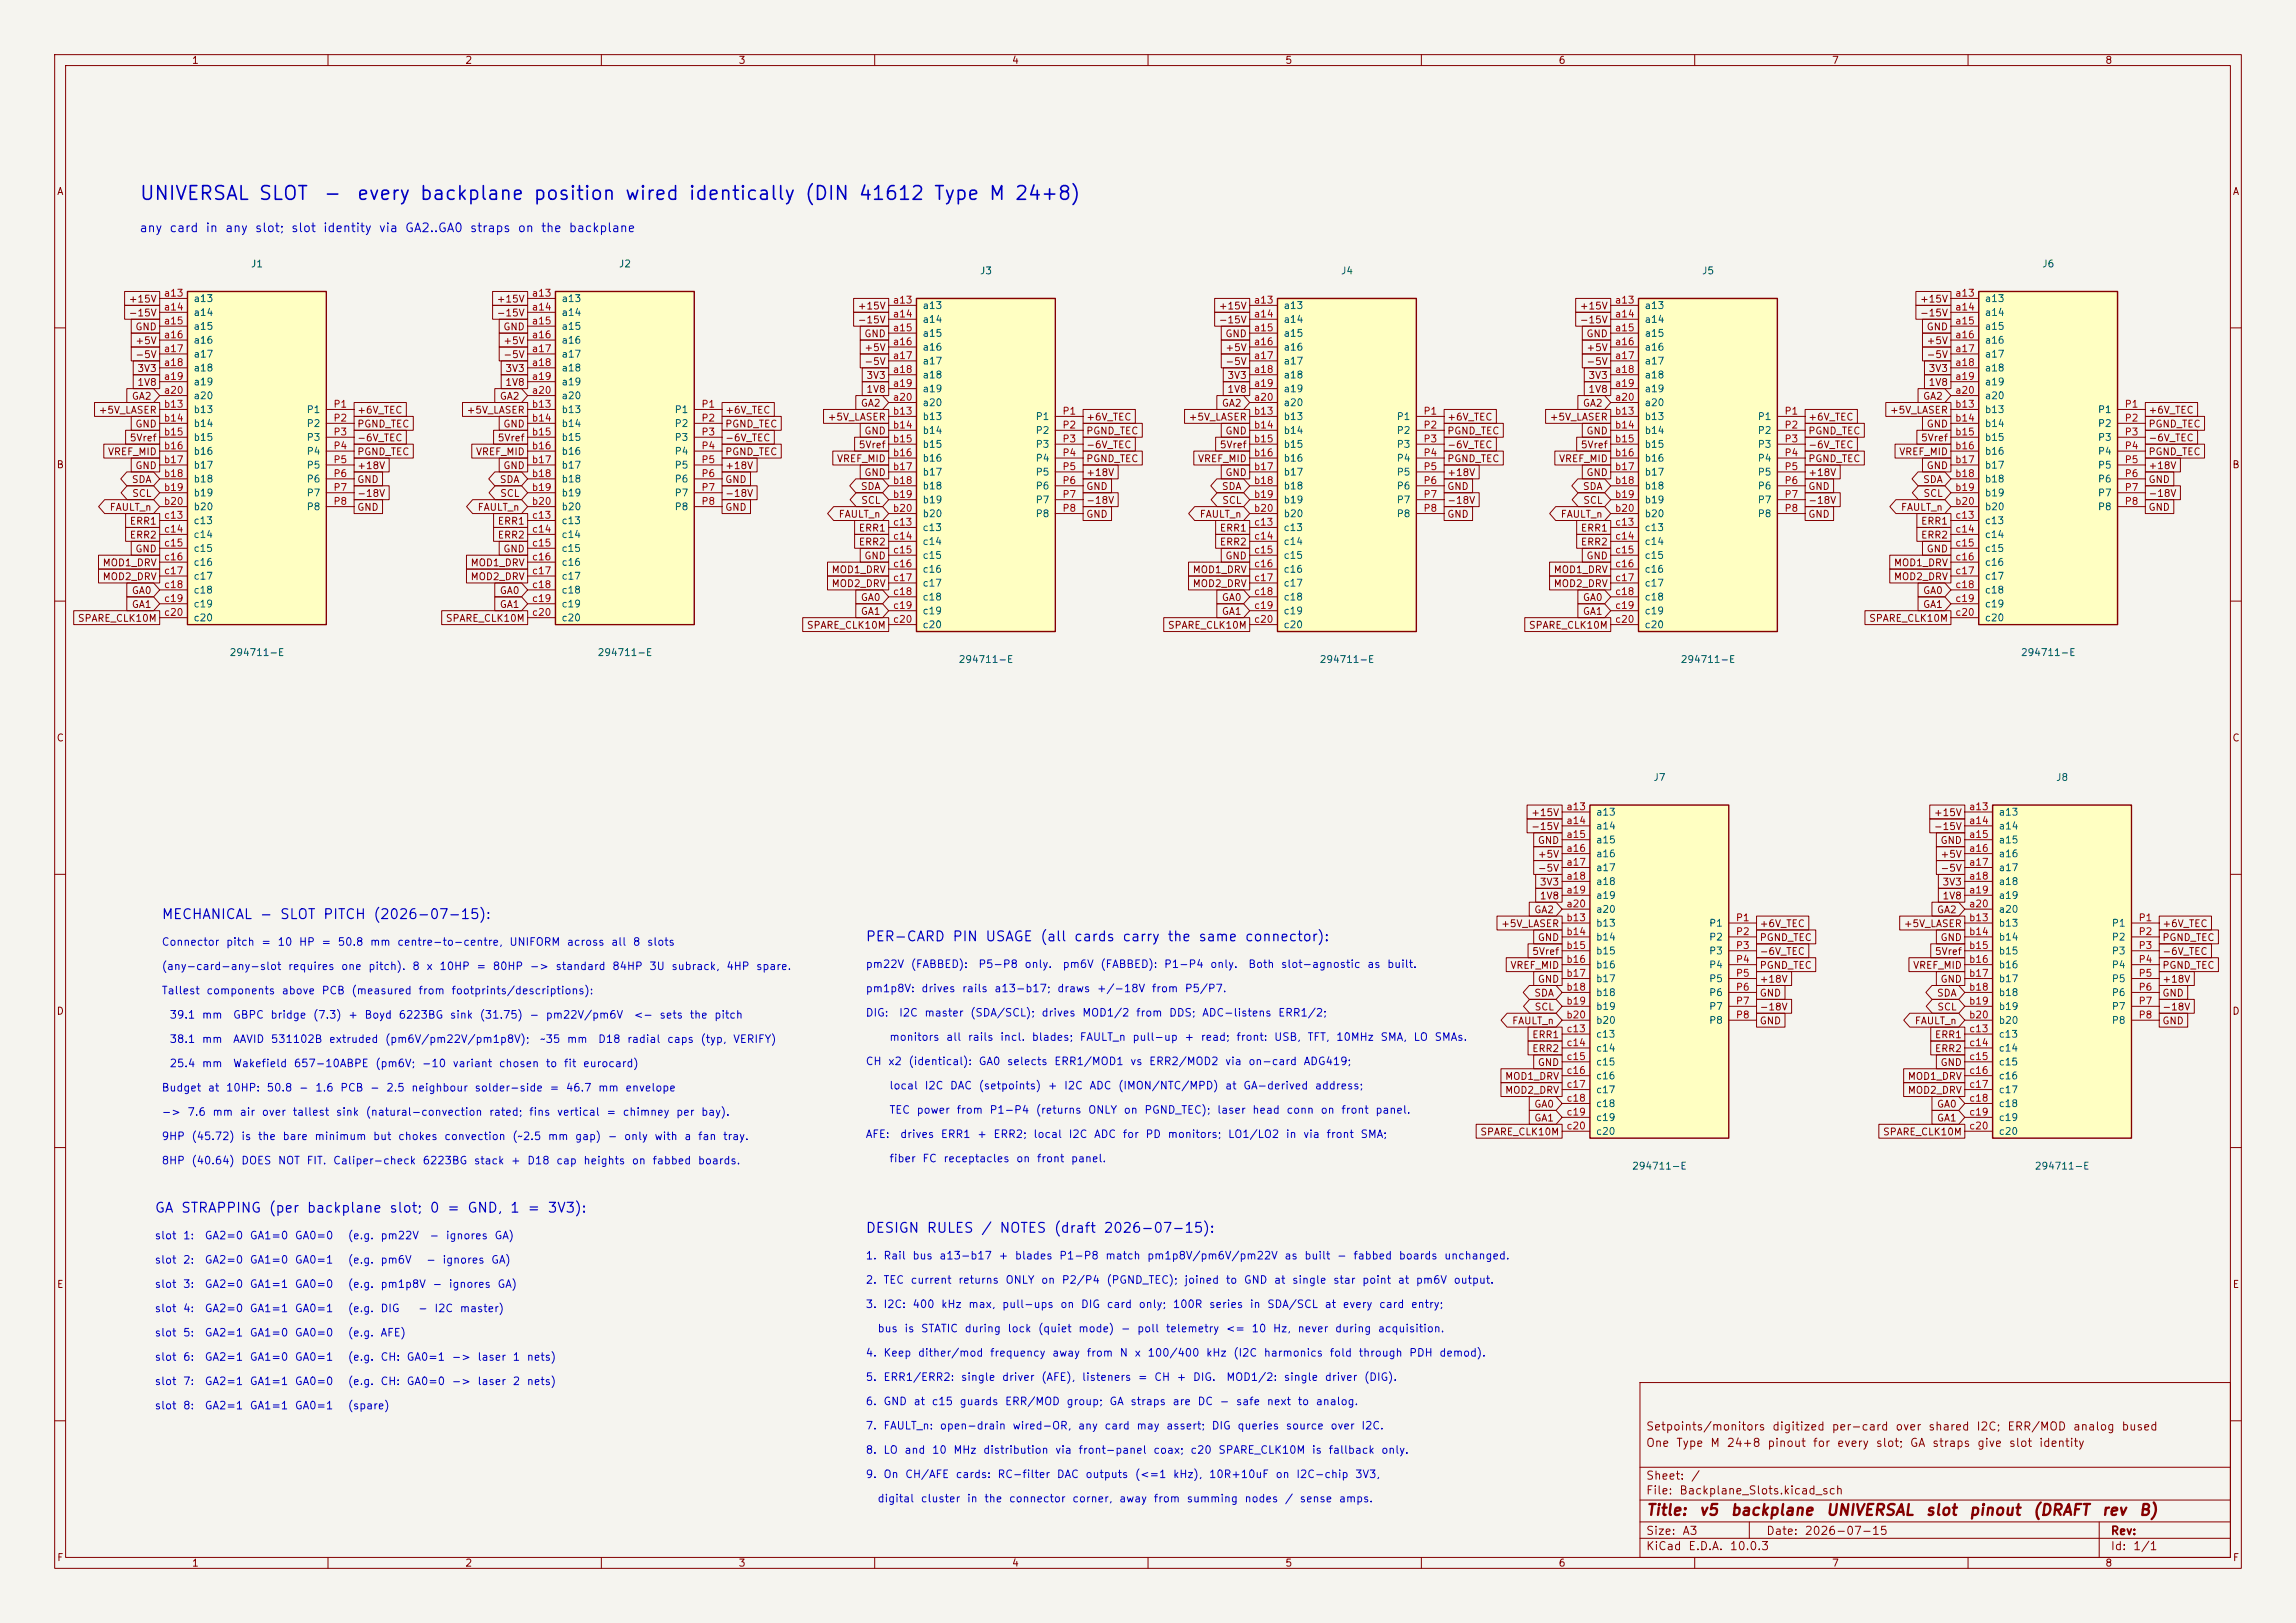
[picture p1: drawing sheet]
<svg xmlns="http://www.w3.org/2000/svg" width="420mm" height="297mm" viewBox="0 0 420 297" stroke-linecap="round" stroke-linejoin="round" font-family="sans-serif">
<defs><g id="words">
<g font-size="2.5" fill="#0000c2">
<text x="25.4" y="37.2">UNIVERSAL SLOT</text>
<text x="59" y="37.2">-</text>
<text x="65.1" y="37.2">every backplane position wired identically (DIN 41612 Type M 24+8)</text>
</g>
<g font-size="2" fill="#840000">
<text x="301" y="277.8">Title:</text>
<text x="310.7" y="277.8">v5</text>
<text x="316.4" y="277.8">backplane</text>
<text x="333.9" y="277.8">UNIVERSAL</text>
<text x="352.1" y="277.8">slot</text>
<text x="360" y="277.8">pinout</text>
<text x="371.7" y="277.8">(DRAFT</text>
<text x="384.3" y="277.8">rev</text>
<text x="391.1" y="277.8">B)</text>
</g>
<g font-size="1.8" fill="#0000c2">
<text x="29.5" y="168.6">MECHANICAL - SLOT PITCH (2026-07-15):</text>
<text x="158.2" y="172.7">PER-CARD PIN USAGE (all cards carry the same connector):</text>
<text x="28.2" y="222.4">GA STRAPPING (per backplane slot; 0 = GND, 1 = 3V3):</text>
<text x="158.2" y="226">DESIGN RULES / NOTES (draft 2026-07-15):</text>
</g>
<text font-size="1.6" fill="#0000c2" x="25.4" y="42.9">any card in any slot; slot identity via GA2..GA0 straps on the backplane</text>
<g font-size="1.5" fill="#840000">
<text x="301" y="262.1">Setpoints/monitors</text>
<text x="324.1" y="262.1">digitized</text>
<text x="334.9" y="262.1">per-card</text>
<text x="346.6" y="262.1">over</text>
<text x="352.6" y="262.1">shared</text>
<text x="361.4" y="262.1">I2C;</text>
<text x="367.1" y="262.1">ERR/MOD</text>
<text x="379.1" y="262.1">analog</text>
<text x="388" y="262.1">bused</text>
<text x="301" y="265.1">One</text>
<text x="306.5" y="265.1">Type</text>
<text x="312.7" y="265.1">M</text>
<text x="315.7" y="265.1">24+8</text>
<text x="323.2" y="265.1">pinout</text>
<text x="331.5" y="265.1">for</text>
<text x="335.9" y="265.1">every</text>
<text x="343" y="265.1">slot;</text>
<text x="349.2" y="265.1">GA</text>
<text x="353.3" y="265.1">straps</text>
<text x="361.6" y="265.1">give</text>
<text x="367.4" y="265.1">slot</text>
<text x="372.9" y="265.1">identity</text>
<text x="301" y="273.8">File:</text>
<text x="301" y="271.1">Sheet:</text>
<text x="307.1" y="273.8">Backplane_Slots.kicad_sch</text>
<text x="309.2" y="271.1">/</text>
<text x="301" y="281.2">Size:</text>
<text x="307.6" y="281.2">A3</text>
<text x="323" y="281.2">Date:</text>
<text x="330" y="281.2">2026-07-15</text>
<text x="386" y="281.2">Rev:</text>
<text x="301" y="284">KiCad</text>
<text x="308.7" y="284">E.D.A.</text>
<text x="316.3" y="284">10.0.3</text>
<text x="386" y="284">Id:</text>
<text x="390.1" y="284">1/1</text>
</g>
<g font-size="1.4" fill="#0000c2">
<text x="29.5" y="173.4">Connector</text>
<text x="41.2" y="173.4">pitch</text>
<text x="47.7" y="173.4">=</text>
<text x="50.7" y="173.4">10</text>
<text x="54.6" y="173.4">HP</text>
<text x="58.7" y="173.4">=</text>
<text x="61.7" y="173.4">50.8</text>
<text x="67.6" y="173.4">mm</text>
<text x="72.5" y="173.4">centre-to-centre,</text>
<text x="93.1" y="173.4">UNIFORM</text>
<text x="103.6" y="173.4">across</text>
<text x="111.7" y="173.4">all</text>
<text x="115.7" y="173.4">8</text>
<text x="118.2" y="173.4">slots</text>
<text x="29.5" y="177.9">(any-card-any-slot</text>
<text x="52.6" y="177.9">requires</text>
<text x="62.3" y="177.9">one</text>
<text x="67.3" y="177.9">pitch).</text>
<text x="75.3" y="177.9">8</text>
<text x="77.9" y="177.9">x</text>
<text x="80.3" y="177.9">10HP</text>
<text x="87" y="177.9">=</text>
<text x="90" y="177.9">80HP</text>
<text x="96.8" y="177.9">-&gt;</text>
<text x="101.5" y="177.9">standard</text>
<text x="111.9" y="177.9">84HP</text>
<text x="118.7" y="177.9">3U</text>
<text x="122.7" y="177.9">subrack,</text>
<text x="132.7" y="177.9">4HP</text>
<text x="138.2" y="177.9">spare.</text>
<text x="158.2" y="177.5">pm22V</text>
<text x="166.5" y="177.5">(FABBED):</text>
<text x="178.9" y="177.5">P5-P8</text>
<text x="187.3" y="177.5">only.</text>
<text x="194.3" y="177.5">pm6V</text>
<text x="201.2" y="177.5">(FABBED):</text>
<text x="212.8" y="177.5">P1-P4</text>
<text x="221.3" y="177.5">only.</text>
<text x="228.2" y="177.5">Both</text>
<text x="234.2" y="177.5">slot-agnostic</text>
<text x="250" y="177.5">as</text>
<text x="253.6" y="177.5">built.</text>
<text x="29.5" y="182.3">Tallest</text>
<text x="37.6" y="182.3">components</text>
<text x="51.4" y="182.3">above</text>
<text x="58.7" y="182.3">PCB</text>
<text x="64.2" y="182.3">(measured</text>
<text x="76.4" y="182.3">from</text>
<text x="82.5" y="182.3">footprints/descriptions):</text>
<text x="158.2" y="181.9">pm1p8V:</text>
<text x="168.4" y="181.9">drives</text>
<text x="175.9" y="181.9">rails</text>
<text x="181.8" y="181.9">a13-b17;</text>
<text x="193.3" y="181.9">draws</text>
<text x="200.5" y="181.9">+/-18V</text>
<text x="210.6" y="181.9">from</text>
<text x="216.6" y="181.9">P5/P7.</text>
<text x="30.9" y="186.7">39.1</text>
<text x="30.9" y="191.2">38.1</text>
<text x="36.8" y="186.7">mm</text>
<text x="36.8" y="191.2">mm</text>
<text x="42.5" y="186.7">GBPC</text>
<text x="42.5" y="191.2">AAVID</text>
<text x="49.4" y="186.7">bridge</text>
<text x="49.4" y="191.2">531102B</text>
<text x="57.1" y="186.7">(7.3)</text>
<text x="60.1" y="191.2">extruded</text>
<text x="63.6" y="186.7">+</text>
<text x="66.6" y="186.7">Boyd</text>
<text x="70.3" y="191.2">(pm6V/pm22V/pm1p8V);</text>
<text x="72.8" y="186.7">6223BG</text>
<text x="82.2" y="186.7">sink</text>
<text x="87.6" y="186.7">(31.75)</text>
<text x="96.7" y="186.7">-</text>
<text x="98.7" y="191.2">~35</text>
<text x="99.7" y="186.7">pm22V/pm6V</text>
<text x="103.6" y="191.2">mm</text>
<text x="109.3" y="191.2">D18</text>
<text x="114.6" y="191.2">radial</text>
<text x="115.8" y="186.7">&lt;-</text>
<text x="120.5" y="186.7">sets</text>
<text x="121.9" y="191.2">caps</text>
<text x="126" y="186.7">the</text>
<text x="128" y="191.2">(typ,</text>
<text x="130.5" y="186.7">pitch</text>
<text x="134" y="191.2">VERIFY)</text>
<text x="158.2" y="186.4">DIG:</text>
<text x="162.6" y="190.8">monitors</text>
<text x="164.3" y="186.4">I2C</text>
<text x="169" y="186.4">master</text>
<text x="173" y="190.8">all</text>
<text x="176.9" y="190.8">rails</text>
<text x="177.4" y="186.4">(SDA/SCL);</text>
<text x="182.8" y="190.8">incl.</text>
<text x="188.6" y="190.8">blades;</text>
<text x="190.4" y="186.4">drives</text>
<text x="197.4" y="190.8">FAULT_n</text>
<text x="197.9" y="186.4">MOD1/2</text>
<text x="207" y="190.8">pull-up</text>
<text x="207.7" y="186.4">from</text>
<text x="213.7" y="186.4">DDS;</text>
<text x="216.5" y="190.8">+</text>
<text x="219.5" y="190.8">read;</text>
<text x="219.8" y="186.4">ADC-listens</text>
<text x="226" y="190.8">front:</text>
<text x="232.9" y="190.8">USB,</text>
<text x="233.7" y="186.4">ERR1/2;</text>
<text x="239.1" y="190.8">TFT,</text>
<text x="244.3" y="190.8">10MHz</text>
<text x="252.4" y="190.8">SMA,</text>
<text x="258.5" y="190.8">LO</text>
<text x="262.3" y="190.8">SMAs.</text>
<text x="30.9" y="195.6">25.4</text>
<text x="36.8" y="195.6">mm</text>
<text x="42.5" y="195.6">Wakefield</text>
<text x="53.6" y="195.6">657-10ABPE</text>
<text x="68.5" y="195.6">(pm6V;</text>
<text x="77" y="195.6">-10</text>
<text x="82.7" y="195.6">variant</text>
<text x="91.1" y="195.6">chosen</text>
<text x="99.7" y="195.6">to</text>
<text x="103" y="195.6">fit</text>
<text x="106.5" y="195.6">eurocard)</text>
<text x="158.2" y="195.3">CH</text>
<text x="162.4" y="195.3">x2</text>
<text x="166.1" y="195.3">(identical):</text>
<text x="178.9" y="195.3">GA0</text>
<text x="184.1" y="195.3">selects</text>
<text x="192.7" y="195.3">ERR1/MOD1</text>
<text x="206.6" y="195.3">vs</text>
<text x="210.1" y="195.3">ERR2/MOD2</text>
<text x="224" y="195.3">via</text>
<text x="228.2" y="195.3">on-card</text>
<text x="238.3" y="195.3">ADG419;</text>
<text x="29.5" y="200.1">Budget</text>
<text x="37.9" y="200.1">at</text>
<text x="41.2" y="200.1">10HP:</text>
<text x="48.7" y="200.1">50.8</text>
<text x="54.6" y="200.1">-</text>
<text x="57.6" y="200.1">1.6</text>
<text x="62.1" y="200.1">PCB</text>
<text x="67.6" y="200.1">-</text>
<text x="70.5" y="200.1">2.5</text>
<text x="75.1" y="200.1">neighbour</text>
<text x="86.7" y="200.1">solder-side</text>
<text x="100.4" y="200.1">=</text>
<text x="103.4" y="200.1">46.7</text>
<text x="109.3" y="200.1">mm</text>
<text x="114.3" y="200.1">envelope</text>
<text x="162.6" y="199.7">local</text>
<text x="169" y="199.7">I2C</text>
<text x="173.7" y="199.7">DAC</text>
<text x="178.9" y="199.7">(setpoints)</text>
<text x="191.5" y="199.7">+</text>
<text x="194.5" y="199.7">I2C</text>
<text x="199.2" y="199.7">ADC</text>
<text x="204.4" y="199.7">(IMON/NTC/MPD)</text>
<text x="224" y="199.7">at</text>
<text x="227.3" y="199.7">GA-derived</text>
<text x="240.4" y="199.7">address;</text>
<text x="29.5" y="204.5">-&gt;</text>
<text x="29.5" y="209">9HP</text>
<text x="34.2" y="204.5">7.6</text>
<text x="34.9" y="209">(45.72)</text>
<text x="38.8" y="204.5">mm</text>
<text x="43.7" y="204.5">air</text>
<text x="44" y="209">is</text>
<text x="47.1" y="209">the</text>
<text x="47.8" y="204.5">over</text>
<text x="51.6" y="209">bare</text>
<text x="53.4" y="204.5">tallest</text>
<text x="57.4" y="209">minimum</text>
<text x="61.3" y="204.5">sink</text>
<text x="66.8" y="204.5">(natural-convection</text>
<text x="68.1" y="209">but</text>
<text x="72.7" y="209">chokes</text>
<text x="81.1" y="209">convection</text>
<text x="89.3" y="204.5">rated;</text>
<text x="93.6" y="209">(~2.5</text>
<text x="96.7" y="204.5">fins</text>
<text x="100.1" y="209">mm</text>
<text x="101.8" y="204.5">vertical</text>
<text x="105.1" y="209">gap)</text>
<text x="110.8" y="204.5">=</text>
<text x="111.1" y="209">-</text>
<text x="113.8" y="204.5">chimney</text>
<text x="114" y="209">only</text>
<text x="119.6" y="209">with</text>
<text x="123.6" y="204.5">per</text>
<text x="125.1" y="209">a</text>
<text x="127.6" y="209">fan</text>
<text x="128.1" y="204.5">bay).</text>
<text x="132.1" y="209">tray.</text>
<text x="158.2" y="208.6">AFE:</text>
<text x="162.6" y="204.1">TEC</text>
<text x="164.5" y="208.6">drives</text>
<text x="167.6" y="204.1">power</text>
<text x="172" y="208.6">ERR1</text>
<text x="174.9" y="204.1">from</text>
<text x="178.6" y="208.6">+</text>
<text x="180.9" y="204.1">P1-P4</text>
<text x="181.6" y="208.6">ERR2;</text>
<text x="188.9" y="208.6">local</text>
<text x="189.3" y="204.1">(returns</text>
<text x="195.4" y="208.6">I2C</text>
<text x="198.9" y="204.1">ONLY</text>
<text x="200" y="208.6">ADC</text>
<text x="205.2" y="208.6">for</text>
<text x="205.4" y="204.1">on</text>
<text x="209.2" y="204.1">PGND_TEC);</text>
<text x="209.4" y="208.6">PD</text>
<text x="213.5" y="208.6">monitors;</text>
<text x="222.5" y="204.1">laser</text>
<text x="224.5" y="208.6">LO1/LO2</text>
<text x="229" y="204.1">head</text>
<text x="235.1" y="208.6">in</text>
<text x="235.2" y="204.1">conn</text>
<text x="238.3" y="208.6">via</text>
<text x="241.5" y="204.1">on</text>
<text x="242.5" y="208.6">front</text>
<text x="245.2" y="204.1">front</text>
<text x="248.8" y="208.6">SMA;</text>
<text x="251.5" y="204.1">panel.</text>
<text x="29.5" y="213.4">8HP</text>
<text x="34.9" y="213.4">(40.64)</text>
<text x="44" y="213.4">DOES</text>
<text x="50.7" y="213.4">NOT</text>
<text x="56" y="213.4">FIT.</text>
<text x="60.8" y="213.4">Caliper-check</text>
<text x="77.2" y="213.4">6223BG</text>
<text x="86.6" y="213.4">stack</text>
<text x="93.3" y="213.4">+</text>
<text x="96.3" y="213.4">D18</text>
<text x="101.6" y="213.4">cap</text>
<text x="106.6" y="213.4">heights</text>
<text x="115.5" y="213.4">on</text>
<text x="119.2" y="213.4">fabbed</text>
<text x="127.5" y="213.4">boards.</text>
<text x="162.6" y="213">fiber</text>
<text x="168.6" y="213">FC</text>
<text x="172.5" y="213">receptacles</text>
<text x="185.8" y="213">on</text>
<text x="189.5" y="213">front</text>
<text x="195.8" y="213">panel.</text>
<text x="28.2" y="227.1">slot</text>
<text x="33.4" y="227.1">1:</text>
<text x="37.3" y="227.1">GA2=0</text>
<text x="45.6" y="227.1">GA1=0</text>
<text x="53.8" y="227.1">GA0=0</text>
<text x="63.5" y="227.1">(e.g.</text>
<text x="69.5" y="227.1">pm22V</text>
<text x="78.5" y="227.1">-</text>
<text x="81.4" y="227.1">ignores</text>
<text x="90.3" y="227.1">GA)</text>
<text x="28.2" y="231.6">slot</text>
<text x="33.4" y="231.6">2:</text>
<text x="37.3" y="231.6">GA2=0</text>
<text x="45.6" y="231.6">GA1=0</text>
<text x="53.8" y="231.6">GA0=1</text>
<text x="63.5" y="231.6">(e.g.</text>
<text x="69.5" y="231.6">pm6V</text>
<text x="77.8" y="231.6">-</text>
<text x="80.8" y="231.6">ignores</text>
<text x="89.7" y="231.6">GA)</text>
<text x="158.2" y="230.8">1.</text>
<text x="161.5" y="230.8">Rail</text>
<text x="166.8" y="230.8">bus</text>
<text x="171.7" y="230.8">a13-b17</text>
<text x="182.6" y="230.8">+</text>
<text x="185.5" y="230.8">blades</text>
<text x="193.6" y="230.8">P1-P8</text>
<text x="202.1" y="230.8">match</text>
<text x="209.7" y="230.8">pm1p8V/pm6V/pm22V</text>
<text x="234.8" y="230.8">as</text>
<text x="238.5" y="230.8">built</text>
<text x="244.5" y="230.8">-</text>
<text x="247.4" y="230.8">fabbed</text>
<text x="255.7" y="230.8">boards</text>
<text x="264.1" y="230.8">unchanged.</text>
<text x="28.2" y="236">slot</text>
<text x="33.4" y="236">3:</text>
<text x="37.3" y="236">GA2=0</text>
<text x="45.6" y="236">GA1=1</text>
<text x="53.8" y="236">GA0=0</text>
<text x="63.5" y="236">(e.g.</text>
<text x="69.5" y="236">pm1p8V</text>
<text x="79" y="236">-</text>
<text x="82" y="236">ignores</text>
<text x="90.9" y="236">GA)</text>
<text x="158.2" y="235.3">2.</text>
<text x="158.2" y="239.7">3.</text>
<text x="161.5" y="235.3">TEC</text>
<text x="161.5" y="239.7">I2C:</text>
<text x="166.5" y="235.3">current</text>
<text x="166.8" y="239.7">400</text>
<text x="172" y="239.7">kHz</text>
<text x="175.2" y="235.3">returns</text>
<text x="177" y="239.7">max,</text>
<text x="183.2" y="239.7">pull-ups</text>
<text x="183.8" y="235.3">ONLY</text>
<text x="190.3" y="235.3">on</text>
<text x="193.8" y="239.7">on</text>
<text x="194.1" y="235.3">P2/P4</text>
<text x="197.6" y="239.7">DIG</text>
<text x="202.3" y="235.3">(PGND_TEC);</text>
<text x="202.3" y="239.7">card</text>
<text x="208.2" y="239.7">only;</text>
<text x="214.4" y="239.7">100R</text>
<text x="216.5" y="235.3">joined</text>
<text x="221.1" y="239.7">series</text>
<text x="224.1" y="235.3">to</text>
<text x="227.4" y="235.3">GND</text>
<text x="228.5" y="239.7">in</text>
<text x="231.7" y="239.7">SDA/SCL</text>
<text x="232.9" y="235.3">at</text>
<text x="236.2" y="235.3">single</text>
<text x="242.2" y="239.7">at</text>
<text x="243.7" y="235.3">star</text>
<text x="245.5" y="239.7">every</text>
<text x="249.1" y="235.3">point</text>
<text x="252.1" y="239.7">card</text>
<text x="255.6" y="235.3">at</text>
<text x="258" y="239.7">entry;</text>
<text x="258.9" y="235.3">pm6V</text>
<text x="265.8" y="235.3">output.</text>
<text x="28.2" y="240.5">slot</text>
<text x="28.2" y="244.9">slot</text>
<text x="33.4" y="240.5">4:</text>
<text x="33.4" y="244.9">5:</text>
<text x="37.3" y="240.5">GA2=0</text>
<text x="37.3" y="244.9">GA2=1</text>
<text x="45.6" y="240.5">GA1=1</text>
<text x="45.6" y="244.9">GA1=0</text>
<text x="53.8" y="240.5">GA0=1</text>
<text x="53.8" y="244.9">GA0=0</text>
<text x="63.5" y="240.5">(e.g.</text>
<text x="63.5" y="244.9">(e.g.</text>
<text x="69.5" y="240.5">DIG</text>
<text x="69.5" y="244.9">AFE)</text>
<text x="76.4" y="240.5">-</text>
<text x="79.3" y="240.5">I2C</text>
<text x="84" y="240.5">master)</text>
<text x="160.4" y="244.2">bus</text>
<text x="165.3" y="244.2">is</text>
<text x="168.4" y="244.2">STATIC</text>
<text x="176.3" y="244.2">during</text>
<text x="184.2" y="244.2">lock</text>
<text x="189.8" y="244.2">(quiet</text>
<text x="197.1" y="244.2">mode)</text>
<text x="204.9" y="244.2">-</text>
<text x="207.9" y="244.2">poll</text>
<text x="213.1" y="244.2">telemetry</text>
<text x="224.1" y="244.2">&lt;=</text>
<text x="228.8" y="244.2">10</text>
<text x="232.7" y="244.2">Hz,</text>
<text x="237.2" y="244.2">never</text>
<text x="244.1" y="244.2">during</text>
<text x="251.9" y="244.2">acquisition.</text>
<text x="28.2" y="249.4">slot</text>
<text x="33.4" y="249.4">6:</text>
<text x="37.3" y="249.4">GA2=1</text>
<text x="45.6" y="249.4">GA1=0</text>
<text x="53.8" y="249.4">GA0=1</text>
<text x="63.5" y="249.4">(e.g.</text>
<text x="69.5" y="249.4">CH:</text>
<text x="74.3" y="249.4">GA0=1</text>
<text x="82.5" y="249.4">-&gt;</text>
<text x="87.2" y="249.4">laser</text>
<text x="93.7" y="249.4">1</text>
<text x="96.2" y="249.4">nets)</text>
<text x="158.2" y="248.6">4.</text>
<text x="161.5" y="248.6">Keep</text>
<text x="167.8" y="248.6">dither/mod</text>
<text x="181" y="248.6">frequency</text>
<text x="192.4" y="248.6">away</text>
<text x="198.7" y="248.6">from</text>
<text x="204.7" y="248.6">N</text>
<text x="207.4" y="248.6">x</text>
<text x="209.8" y="248.6">100/400</text>
<text x="220.5" y="248.6">kHz</text>
<text x="225.5" y="248.6">(I2C</text>
<text x="231.1" y="248.6">harmonics</text>
<text x="243.1" y="248.6">fold</text>
<text x="248.4" y="248.6">through</text>
<text x="257.7" y="248.6">PDH</text>
<text x="263.2" y="248.6">demod).</text>
<text x="28.2" y="253.8">slot</text>
<text x="33.4" y="253.8">7:</text>
<text x="37.3" y="253.8">GA2=1</text>
<text x="45.6" y="253.8">GA1=1</text>
<text x="53.8" y="253.8">GA0=0</text>
<text x="63.5" y="253.8">(e.g.</text>
<text x="69.5" y="253.8">CH:</text>
<text x="74.3" y="253.8">GA0=0</text>
<text x="82.5" y="253.8">-&gt;</text>
<text x="87.2" y="253.8">laser</text>
<text x="93.7" y="253.8">2</text>
<text x="96.2" y="253.8">nets)</text>
<text x="158.2" y="253">5.</text>
<text x="158.2" y="257.5">6.</text>
<text x="161.5" y="253">ERR1/ERR2:</text>
<text x="161.5" y="257.5">GND</text>
<text x="167" y="257.5">at</text>
<text x="170.3" y="257.5">c15</text>
<text x="175.4" y="257.5">guards</text>
<text x="175.7" y="253">single</text>
<text x="183.2" y="253">driver</text>
<text x="183.7" y="257.5">ERR/MOD</text>
<text x="190.4" y="253">(AFE),</text>
<text x="195" y="257.5">group;</text>
<text x="197.8" y="253">listeners</text>
<text x="202.8" y="257.5">GA</text>
<text x="206.7" y="257.5">straps</text>
<text x="208" y="253">=</text>
<text x="211" y="253">CH</text>
<text x="214.4" y="257.5">are</text>
<text x="215.1" y="253">+</text>
<text x="218.1" y="253">DIG.</text>
<text x="218.9" y="257.5">DC</text>
<text x="223" y="257.5">-</text>
<text x="224.2" y="253">MOD1/2:</text>
<text x="226" y="257.5">safe</text>
<text x="231.6" y="257.5">next</text>
<text x="234.7" y="253">single</text>
<text x="237.3" y="257.5">to</text>
<text x="240.6" y="257.5">analog.</text>
<text x="242.2" y="253">driver</text>
<text x="249.4" y="253">(DIG).</text>
<text x="28.2" y="258.2">slot</text>
<text x="33.4" y="258.2">8:</text>
<text x="37.3" y="258.2">GA2=1</text>
<text x="45.6" y="258.2">GA1=1</text>
<text x="53.8" y="258.2">GA0=1</text>
<text x="63.5" y="258.2">(spare)</text>
<text x="158.2" y="261.9">7.</text>
<text x="161.5" y="261.9">FAULT_n:</text>
<text x="171.8" y="261.9">open-drain</text>
<text x="185.1" y="261.9">wired-OR,</text>
<text x="197.1" y="261.9">any</text>
<text x="201.9" y="261.9">card</text>
<text x="207.8" y="261.9">may</text>
<text x="213.2" y="261.9">assert;</text>
<text x="221.5" y="261.9">DIG</text>
<text x="226.2" y="261.9">queries</text>
<text x="235.1" y="261.9">source</text>
<text x="243.3" y="261.9">over</text>
<text x="248.9" y="261.9">I2C.</text>
<text x="158.2" y="266.4">8.</text>
<text x="161.5" y="266.4">LO</text>
<text x="165.3" y="266.4">and</text>
<text x="170.4" y="266.4">10</text>
<text x="174.3" y="266.4">MHz</text>
<text x="179.7" y="266.4">distribution</text>
<text x="192.9" y="266.4">via</text>
<text x="197.1" y="266.4">front-panel</text>
<text x="210.9" y="266.4">coax;</text>
<text x="217.6" y="266.4">c20</text>
<text x="222.7" y="266.4">SPARE_CLK10M</text>
<text x="239.9" y="266.4">is</text>
<text x="242.9" y="266.4">fallback</text>
<text x="252.5" y="266.4">only.</text>
<text x="158.2" y="270.8">9.</text>
<text x="160.4" y="275.3">digital</text>
<text x="161.5" y="270.8">On</text>
<text x="165.5" y="270.8">CH/AFE</text>
<text x="168.3" y="275.3">cluster</text>
<text x="174.7" y="270.8">cards:</text>
<text x="176.8" y="275.3">in</text>
<text x="179.9" y="275.3">the</text>
<text x="182.4" y="270.8">RC-filter</text>
<text x="184.5" y="275.3">connector</text>
<text x="193.2" y="270.8">DAC</text>
<text x="196" y="275.3">corner,</text>
<text x="198.4" y="270.8">outputs</text>
<text x="204.6" y="275.3">away</text>
<text x="207.5" y="270.8">(&lt;=1</text>
<text x="210.9" y="275.3">from</text>
<text x="214.5" y="270.8">kHz),</text>
<text x="217" y="275.3">summing</text>
<text x="221" y="270.8">10R+10uF</text>
<text x="227.5" y="275.3">nodes</text>
<text x="233.2" y="270.8">on</text>
<text x="234.9" y="275.3">/</text>
<text x="237" y="270.8">I2C-chip</text>
<text x="237.6" y="275.3">sense</text>
<text x="244.8" y="275.3">amps.</text>
<text x="247.8" y="270.8">3V3,</text>
</g>
<g font-size="1.3" fill="#840000">
<text x="35" y="12">1</text>
<text x="85" y="12">2</text>
<text x="135" y="12">3</text>
<text x="185" y="12">4</text>
<text x="235" y="12">5</text>
<text x="285" y="12">6</text>
<text x="335" y="12">7</text>
<text x="385" y="12">8</text>
<text x="10.3" y="36">A</text>
<text x="408.3" y="36">A</text>
<text x="23.5" y="55.7">+15V</text>
<text x="23.5" y="58.2">-15V</text>
<text x="90.8" y="58.2">-15V</text>
<text x="90.8" y="55.7">+15V</text>
<text x="156.8" y="59.5">-15V</text>
<text x="156.8" y="56.9">+15V</text>
<text x="222.8" y="56.9">+15V</text>
<text x="222.8" y="59.5">-15V</text>
<text x="288.9" y="56.9">+15V</text>
<text x="288.9" y="59.5">-15V</text>
<text x="351.1" y="55.7">+15V</text>
<text x="351.1" y="58.2">-15V</text>
<text x="24.7" y="63.3">+5V</text>
<text x="24.7" y="65.8">-5V</text>
<text x="24.7" y="60.8">GND</text>
<text x="92" y="63.3">+5V</text>
<text x="92" y="65.8">-5V</text>
<text x="92" y="60.8">GND</text>
<text x="158" y="64.6">+5V</text>
<text x="158" y="62">GND</text>
<text x="224" y="64.6">+5V</text>
<text x="224" y="62">GND</text>
<text x="290.1" y="64.6">+5V</text>
<text x="290.1" y="62">GND</text>
<text x="352.3" y="65.8">-5V</text>
<text x="352.3" y="60.8">GND</text>
<text x="352.3" y="63.3">+5V</text>
<text x="25" y="70.9">1V8</text>
<text x="25" y="68.4">3V3</text>
<text x="92.3" y="70.9">1V8</text>
<text x="92.3" y="68.4">3V3</text>
<text x="158" y="67.1">-5V</text>
<text x="158.4" y="69.6">3V3</text>
<text x="224" y="67.1">-5V</text>
<text x="224.4" y="69.6">3V3</text>
<text x="290.1" y="67.1">-5V</text>
<text x="290.5" y="69.6">3V3</text>
<text x="352.7" y="70.9">1V8</text>
<text x="352.7" y="68.4">3V3</text>
<text x="17.9" y="76">+5V_LASER</text>
<text x="24" y="73.5">GA2</text>
<text x="65.2" y="76">+6V_TEC</text>
<text x="85.3" y="76">+5V_LASER</text>
<text x="91.3" y="73.5">GA2</text>
<text x="132.6" y="76">+6V_TEC</text>
<text x="151.3" y="77.3">+5V_LASER</text>
<text x="157.4" y="74.7">GA2</text>
<text x="158.4" y="72.2">1V8</text>
<text x="198.6" y="77.3">+6V_TEC</text>
<text x="217.3" y="77.3">+5V_LASER</text>
<text x="223.4" y="74.7">GA2</text>
<text x="224.4" y="72.2">1V8</text>
<text x="264.6" y="77.3">+6V_TEC</text>
<text x="283.4" y="77.3">+5V_LASER</text>
<text x="289.4" y="74.7">GA2</text>
<text x="290.5" y="72.2">1V8</text>
<text x="330.7" y="77.3">+6V_TEC</text>
<text x="345.6" y="76">+5V_LASER</text>
<text x="351.7" y="73.5">GA2</text>
<text x="392.9" y="76">+6V_TEC</text>
<text x="19.6" y="83.6">VREF_MID</text>
<text x="23.6" y="81.1">5Vref</text>
<text x="24.7" y="78.5">GND</text>
<text x="65.2" y="81.1">-6V_TEC</text>
<text x="65.2" y="78.5">PGND_TEC</text>
<text x="65.2" y="83.6">PGND_TEC</text>
<text x="87" y="83.6">VREF_MID</text>
<text x="90.9" y="81.1">5Vref</text>
<text x="92" y="78.5">GND</text>
<text x="132.6" y="78.5">PGND_TEC</text>
<text x="132.6" y="83.6">PGND_TEC</text>
<text x="132.6" y="81.1">-6V_TEC</text>
<text x="157" y="82.3">5Vref</text>
<text x="158" y="79.8">GND</text>
<text x="198.6" y="82.3">-6V_TEC</text>
<text x="198.6" y="79.8">PGND_TEC</text>
<text x="223" y="82.3">5Vref</text>
<text x="224" y="79.8">GND</text>
<text x="264.6" y="82.3">-6V_TEC</text>
<text x="264.6" y="79.8">PGND_TEC</text>
<text x="289.1" y="82.3">5Vref</text>
<text x="290.1" y="79.8">GND</text>
<text x="330.7" y="82.3">-6V_TEC</text>
<text x="330.7" y="79.8">PGND_TEC</text>
<text x="347.3" y="83.6">VREF_MID</text>
<text x="351.3" y="81.1">5Vref</text>
<text x="352.3" y="78.5">GND</text>
<text x="392.9" y="83.6">PGND_TEC</text>
<text x="392.9" y="78.5">PGND_TEC</text>
<text x="392.9" y="81.1">-6V_TEC</text>
<text x="10.3" y="86">B</text>
<text x="24" y="88.7">SDA</text>
<text x="24.7" y="86.2">GND</text>
<text x="65.2" y="86.2">+18V</text>
<text x="65.2" y="88.7">GND</text>
<text x="91.3" y="88.7">SDA</text>
<text x="92" y="86.2">GND</text>
<text x="132.6" y="88.7">GND</text>
<text x="132.6" y="86.2">+18V</text>
<text x="153" y="84.9">VREF_MID</text>
<text x="157.4" y="90">SDA</text>
<text x="158" y="87.4">GND</text>
<text x="198.6" y="90">GND</text>
<text x="198.6" y="87.4">+18V</text>
<text x="198.6" y="84.9">PGND_TEC</text>
<text x="219" y="84.9">VREF_MID</text>
<text x="223.4" y="90">SDA</text>
<text x="224" y="87.4">GND</text>
<text x="264.6" y="87.4">+18V</text>
<text x="264.6" y="84.9">PGND_TEC</text>
<text x="264.6" y="90">GND</text>
<text x="285.1" y="84.9">VREF_MID</text>
<text x="289.4" y="90">SDA</text>
<text x="290.1" y="87.4">GND</text>
<text x="330.7" y="87.4">+18V</text>
<text x="330.7" y="84.9">PGND_TEC</text>
<text x="330.7" y="90">GND</text>
<text x="351.7" y="88.7">SDA</text>
<text x="352.3" y="86.2">GND</text>
<text x="392.9" y="86.2">+18V</text>
<text x="392.9" y="88.7">GND</text>
<text x="408.2" y="86">B</text>
<text x="20" y="93.8">FAULT_n</text>
<text x="24.1" y="91.2">SCL</text>
<text x="65.2" y="91.2">-18V</text>
<text x="65.2" y="93.8">GND</text>
<text x="87.3" y="93.8">FAULT_n</text>
<text x="91.4" y="91.2">SCL</text>
<text x="132.6" y="91.2">-18V</text>
<text x="132.6" y="93.8">GND</text>
<text x="153.3" y="95">FAULT_n</text>
<text x="157.4" y="92.5">SCL</text>
<text x="198.6" y="92.5">-18V</text>
<text x="198.6" y="95">GND</text>
<text x="219.3" y="95">FAULT_n</text>
<text x="223.5" y="92.5">SCL</text>
<text x="264.6" y="95">GND</text>
<text x="264.6" y="92.5">-18V</text>
<text x="285.4" y="95">FAULT_n</text>
<text x="289.5" y="92.5">SCL</text>
<text x="330.7" y="92.5">-18V</text>
<text x="330.7" y="95">GND</text>
<text x="347.6" y="93.8">FAULT_n</text>
<text x="351.7" y="91.2">SCL</text>
<text x="392.9" y="91.2">-18V</text>
<text x="392.9" y="93.8">GND</text>
<text x="23.6" y="96.3">ERR1</text>
<text x="23.6" y="98.9">ERR2</text>
<text x="24.7" y="101.4">GND</text>
<text x="90.9" y="96.3">ERR1</text>
<text x="90.9" y="98.9">ERR2</text>
<text x="92" y="101.4">GND</text>
<text x="157" y="97.6">ERR1</text>
<text x="157" y="100.1">ERR2</text>
<text x="223" y="100.1">ERR2</text>
<text x="223" y="97.6">ERR1</text>
<text x="289.1" y="100.1">ERR2</text>
<text x="289.1" y="97.6">ERR1</text>
<text x="351.3" y="96.3">ERR1</text>
<text x="351.3" y="98.9">ERR2</text>
<text x="352.3" y="101.4">GND</text>
<text x="18.7" y="106.5">MOD2_DRV</text>
<text x="18.7" y="103.9">MOD1_DRV</text>
<text x="86" y="106.5">MOD2_DRV</text>
<text x="86" y="103.9">MOD1_DRV</text>
<text x="152" y="105.2">MOD1_DRV</text>
<text x="152" y="107.7">MOD2_DRV</text>
<text x="158" y="102.7">GND</text>
<text x="218.1" y="107.7">MOD2_DRV</text>
<text x="218.1" y="105.2">MOD1_DRV</text>
<text x="224" y="102.7">GND</text>
<text x="284.1" y="105.2">MOD1_DRV</text>
<text x="284.1" y="107.7">MOD2_DRV</text>
<text x="290.1" y="102.7">GND</text>
<text x="346.3" y="103.9">MOD1_DRV</text>
<text x="346.3" y="106.5">MOD2_DRV</text>
<text x="24" y="109">GA0</text>
<text x="24" y="111.6">GA1</text>
<text x="91.3" y="111.6">GA1</text>
<text x="91.3" y="109">GA0</text>
<text x="157.4" y="110.3">GA0</text>
<text x="157.4" y="112.8">GA1</text>
<text x="223.4" y="110.3">GA0</text>
<text x="223.4" y="112.8">GA1</text>
<text x="289.4" y="110.3">GA0</text>
<text x="289.4" y="112.8">GA1</text>
<text x="351.7" y="111.6">GA1</text>
<text x="351.7" y="109">GA0</text>
<text x="14.1" y="114.1">SPARE_CLK10M</text>
<text x="81.4" y="114.1">SPARE_CLK10M</text>
<text x="147.5" y="115.4">SPARE_CLK10M</text>
<text x="213.5" y="115.4">SPARE_CLK10M</text>
<text x="279.6" y="115.4">SPARE_CLK10M</text>
<text x="341.8" y="114.1">SPARE_CLK10M</text>
<text x="10.3" y="136">C</text>
<text x="408.2" y="136">C</text>
<text x="280" y="149.7">+15V</text>
<text x="353.7" y="149.7">+15V</text>
<text x="280" y="152.2">-15V</text>
<text x="281.2" y="154.7">GND</text>
<text x="353.7" y="152.2">-15V</text>
<text x="354.9" y="154.7">GND</text>
<text x="281.2" y="159.8">-5V</text>
<text x="281.2" y="157.3">+5V</text>
<text x="354.9" y="157.3">+5V</text>
<text x="354.9" y="159.8">-5V</text>
<text x="280.5" y="167.4">GA2</text>
<text x="281.6" y="164.9">1V8</text>
<text x="281.6" y="162.4">3V3</text>
<text x="354.2" y="167.4">GA2</text>
<text x="355.2" y="164.9">1V8</text>
<text x="355.2" y="162.4">3V3</text>
<text x="274.5" y="170">+5V_LASER</text>
<text x="281.2" y="172.5">GND</text>
<text x="321.8" y="170">+6V_TEC</text>
<text x="321.8" y="172.5">PGND_TEC</text>
<text x="348.1" y="170">+5V_LASER</text>
<text x="354.9" y="172.5">GND</text>
<text x="395.4" y="172.5">PGND_TEC</text>
<text x="395.4" y="170">+6V_TEC</text>
<text x="276.2" y="177.6">VREF_MID</text>
<text x="280.2" y="175.1">5Vref</text>
<text x="321.8" y="177.6">PGND_TEC</text>
<text x="321.8" y="175.1">-6V_TEC</text>
<text x="349.8" y="177.6">VREF_MID</text>
<text x="353.8" y="175.1">5Vref</text>
<text x="395.4" y="175.1">-6V_TEC</text>
<text x="395.4" y="177.6">PGND_TEC</text>
<text x="10.3" y="186">D</text>
<text x="280.5" y="182.7">SDA</text>
<text x="280.6" y="185.2">SCL</text>
<text x="281.2" y="180.1">GND</text>
<text x="321.8" y="185.2">-18V</text>
<text x="321.8" y="180.1">+18V</text>
<text x="321.8" y="182.7">GND</text>
<text x="354.2" y="182.7">SDA</text>
<text x="354.3" y="185.2">SCL</text>
<text x="354.9" y="180.1">GND</text>
<text x="395.4" y="182.7">GND</text>
<text x="395.4" y="180.1">+18V</text>
<text x="395.4" y="185.2">-18V</text>
<text x="408.2" y="186">D</text>
<text x="276.5" y="187.8">FAULT_n</text>
<text x="280.2" y="190.3">ERR1</text>
<text x="321.8" y="187.8">GND</text>
<text x="350.2" y="187.8">FAULT_n</text>
<text x="353.8" y="190.3">ERR1</text>
<text x="395.4" y="187.8">GND</text>
<text x="275.2" y="197.9">MOD1_DRV</text>
<text x="280.2" y="192.8">ERR2</text>
<text x="281.2" y="195.4">GND</text>
<text x="348.9" y="197.9">MOD1_DRV</text>
<text x="353.8" y="192.8">ERR2</text>
<text x="354.9" y="195.4">GND</text>
<text x="275.2" y="200.5">MOD2_DRV</text>
<text x="280.5" y="203">GA0</text>
<text x="348.9" y="200.5">MOD2_DRV</text>
<text x="354.2" y="203">GA0</text>
<text x="270.7" y="208.1">SPARE_CLK10M</text>
<text x="280.5" y="205.5">GA1</text>
<text x="344.3" y="208.1">SPARE_CLK10M</text>
<text x="354.2" y="205.5">GA1</text>
<text x="10.3" y="236">E</text>
<text x="408.3" y="236">E</text>
<text x="10.3" y="286">F</text>
<text x="35" y="287">1</text>
<text x="85" y="287">2</text>
<text x="135" y="287">3</text>
<text x="185" y="287">4</text>
<text x="235" y="287">5</text>
<text x="285" y="287">6</text>
<text x="335" y="287">7</text>
<text x="385" y="287">8</text>
<text x="408.3" y="286">F</text>
</g>
<g font-size="1.3" fill="#006464">
<text x="45.8" y="49.2">J1</text>
<text x="113.1" y="49.2">J2</text>
<text x="179.1" y="50.5">J3</text>
<text x="245.2" y="50.5">J4</text>
<text x="311.2" y="50.5">J5</text>
<text x="373.5" y="49.2">J6</text>
<text x="35.3" y="55.6">a13</text>
<text x="35.3" y="58.1">a14</text>
<text x="102.6" y="55.6">a13</text>
<text x="102.6" y="58.1">a14</text>
<text x="168.7" y="56.9">a13</text>
<text x="168.7" y="59.4">a14</text>
<text x="234.7" y="56.9">a13</text>
<text x="234.7" y="59.4">a14</text>
<text x="300.7" y="56.9">a13</text>
<text x="300.7" y="59.4">a14</text>
<text x="363" y="55.6">a13</text>
<text x="363" y="58.1">a14</text>
<text x="35.3" y="60.7">a15</text>
<text x="35.3" y="63.2">a16</text>
<text x="35.3" y="65.7">a17</text>
<text x="102.6" y="60.7">a15</text>
<text x="102.6" y="63.2">a16</text>
<text x="102.6" y="65.7">a17</text>
<text x="168.7" y="61.9">a15</text>
<text x="168.7" y="64.5">a16</text>
<text x="234.7" y="61.9">a15</text>
<text x="234.7" y="64.5">a16</text>
<text x="300.7" y="61.9">a15</text>
<text x="300.7" y="64.5">a16</text>
<text x="363" y="60.7">a15</text>
<text x="363" y="63.2">a16</text>
<text x="363" y="65.7">a17</text>
<text x="35.3" y="68.3">a18</text>
<text x="35.3" y="70.8">a19</text>
<text x="102.6" y="68.3">a18</text>
<text x="102.6" y="70.8">a19</text>
<text x="168.7" y="67">a17</text>
<text x="168.7" y="69.6">a18</text>
<text x="234.7" y="67">a17</text>
<text x="234.7" y="69.6">a18</text>
<text x="300.7" y="67">a17</text>
<text x="300.7" y="69.6">a18</text>
<text x="363" y="68.3">a18</text>
<text x="363" y="70.8">a19</text>
<text x="35.3" y="73.4">a20</text>
<text x="35.3" y="75.9">b13</text>
<text x="56" y="75.9">P1</text>
<text x="102.6" y="73.4">a20</text>
<text x="102.6" y="75.9">b13</text>
<text x="123.3" y="75.9">P1</text>
<text x="168.7" y="72.1">a19</text>
<text x="168.7" y="74.6">a20</text>
<text x="168.7" y="77.2">b13</text>
<text x="189.3" y="77.2">P1</text>
<text x="234.7" y="72.1">a19</text>
<text x="234.7" y="74.6">a20</text>
<text x="234.7" y="77.2">b13</text>
<text x="255.4" y="77.2">P1</text>
<text x="300.7" y="72.1">a19</text>
<text x="300.7" y="74.6">a20</text>
<text x="300.7" y="77.2">b13</text>
<text x="321.4" y="77.2">P1</text>
<text x="363" y="73.4">a20</text>
<text x="363" y="75.9">b13</text>
<text x="383.7" y="75.9">P1</text>
<text x="35.3" y="78.4">b14</text>
<text x="35.3" y="81">b15</text>
<text x="35.3" y="83.5">b16</text>
<text x="56" y="78.4">P2</text>
<text x="56" y="81">P3</text>
<text x="56" y="83.5">P4</text>
<text x="102.6" y="78.4">b14</text>
<text x="102.6" y="81">b15</text>
<text x="102.6" y="83.5">b16</text>
<text x="123.3" y="78.4">P2</text>
<text x="123.3" y="81">P3</text>
<text x="123.3" y="83.5">P4</text>
<text x="168.7" y="79.7">b14</text>
<text x="168.7" y="82.3">b15</text>
<text x="189.3" y="79.7">P2</text>
<text x="189.3" y="82.3">P3</text>
<text x="234.7" y="79.7">b14</text>
<text x="234.7" y="82.3">b15</text>
<text x="255.4" y="79.7">P2</text>
<text x="255.4" y="82.3">P3</text>
<text x="300.7" y="79.7">b14</text>
<text x="300.7" y="82.3">b15</text>
<text x="321.4" y="79.7">P2</text>
<text x="321.4" y="82.3">P3</text>
<text x="363" y="78.4">b14</text>
<text x="363" y="81">b15</text>
<text x="363" y="83.5">b16</text>
<text x="383.7" y="78.4">P2</text>
<text x="383.7" y="81">P3</text>
<text x="383.7" y="83.5">P4</text>
<text x="35.3" y="86.1">b17</text>
<text x="35.3" y="88.6">b18</text>
<text x="56" y="86.1">P5</text>
<text x="56" y="88.6">P6</text>
<text x="102.6" y="86.1">b17</text>
<text x="102.6" y="88.6">b18</text>
<text x="123.3" y="86.1">P5</text>
<text x="123.3" y="88.6">P6</text>
<text x="168.7" y="84.8">b16</text>
<text x="168.7" y="87.3">b17</text>
<text x="168.7" y="89.9">b18</text>
<text x="189.3" y="84.8">P4</text>
<text x="189.3" y="87.3">P5</text>
<text x="189.3" y="89.9">P6</text>
<text x="234.7" y="84.8">b16</text>
<text x="234.7" y="87.3">b17</text>
<text x="234.7" y="89.9">b18</text>
<text x="255.4" y="84.8">P4</text>
<text x="255.4" y="87.3">P5</text>
<text x="255.4" y="89.9">P6</text>
<text x="300.7" y="84.8">b16</text>
<text x="300.7" y="87.3">b17</text>
<text x="300.7" y="89.9">b18</text>
<text x="321.4" y="84.8">P4</text>
<text x="321.4" y="87.3">P5</text>
<text x="321.4" y="89.9">P6</text>
<text x="363" y="86.1">b17</text>
<text x="363" y="88.6">b18</text>
<text x="383.7" y="86.1">P5</text>
<text x="383.7" y="88.6">P6</text>
<text x="35.3" y="91.1">b19</text>
<text x="35.3" y="93.7">b20</text>
<text x="56" y="91.1">P7</text>
<text x="56" y="93.7">P8</text>
<text x="102.6" y="91.1">b19</text>
<text x="102.6" y="93.7">b20</text>
<text x="123.3" y="91.1">P7</text>
<text x="123.3" y="93.7">P8</text>
<text x="168.7" y="92.4">b19</text>
<text x="168.7" y="95">b20</text>
<text x="189.3" y="92.4">P7</text>
<text x="189.3" y="95">P8</text>
<text x="234.7" y="92.4">b19</text>
<text x="234.7" y="95">b20</text>
<text x="255.4" y="92.4">P7</text>
<text x="255.4" y="95">P8</text>
<text x="300.7" y="92.4">b19</text>
<text x="300.7" y="95">b20</text>
<text x="321.4" y="92.4">P7</text>
<text x="321.4" y="95">P8</text>
<text x="363" y="91.1">b19</text>
<text x="363" y="93.7">b20</text>
<text x="383.7" y="91.1">P7</text>
<text x="383.7" y="93.7">P8</text>
<text x="35.3" y="96.2">c13</text>
<text x="35.3" y="98.8">c14</text>
<text x="35.3" y="101.3">c15</text>
<text x="102.6" y="96.2">c13</text>
<text x="102.6" y="98.8">c14</text>
<text x="102.6" y="101.3">c15</text>
<text x="168.7" y="97.5">c13</text>
<text x="168.7" y="100">c14</text>
<text x="234.7" y="97.5">c13</text>
<text x="234.7" y="100">c14</text>
<text x="300.7" y="97.5">c13</text>
<text x="300.7" y="100">c14</text>
<text x="363" y="96.2">c13</text>
<text x="363" y="98.8">c14</text>
<text x="363" y="101.3">c15</text>
<text x="35.3" y="103.8">c16</text>
<text x="35.3" y="106.4">c17</text>
<text x="102.6" y="103.8">c16</text>
<text x="102.6" y="106.4">c17</text>
<text x="168.7" y="102.6">c15</text>
<text x="168.7" y="105.1">c16</text>
<text x="168.7" y="107.7">c17</text>
<text x="234.7" y="102.6">c15</text>
<text x="234.7" y="105.1">c16</text>
<text x="234.7" y="107.7">c17</text>
<text x="300.7" y="102.6">c15</text>
<text x="300.7" y="105.1">c16</text>
<text x="300.7" y="107.7">c17</text>
<text x="363" y="103.8">c16</text>
<text x="363" y="106.4">c17</text>
<text x="35.3" y="108.9">c18</text>
<text x="35.3" y="111.5">c19</text>
<text x="102.6" y="108.9">c18</text>
<text x="102.6" y="111.5">c19</text>
<text x="168.7" y="110.2">c18</text>
<text x="168.7" y="112.7">c19</text>
<text x="234.7" y="110.2">c18</text>
<text x="234.7" y="112.7">c19</text>
<text x="300.7" y="110.2">c18</text>
<text x="300.7" y="112.7">c19</text>
<text x="363" y="108.9">c18</text>
<text x="363" y="111.5">c19</text>
<text x="35.3" y="114">c20</text>
<text x="102.6" y="114">c20</text>
<text x="168.7" y="115.3">c20</text>
<text x="234.7" y="115.3">c20</text>
<text x="300.7" y="115.3">c20</text>
<text x="363" y="114">c20</text>
<text x="41.9" y="120.4">294711-E</text>
<text x="109.2" y="120.4">294711-E</text>
<text x="175.2" y="121.6">294711-E</text>
<text x="241.3" y="121.6">294711-E</text>
<text x="307.3" y="121.6">294711-E</text>
<text x="369.6" y="120.4">294711-E</text>
<text x="302.3" y="143.2">J7</text>
<text x="376" y="143.2">J8</text>
<text x="291.8" y="149.6">a13</text>
<text x="365.5" y="149.6">a13</text>
<text x="291.8" y="152.1">a14</text>
<text x="291.8" y="154.6">a15</text>
<text x="365.5" y="152.1">a14</text>
<text x="365.5" y="154.6">a15</text>
<text x="291.8" y="157.2">a16</text>
<text x="291.8" y="159.7">a17</text>
<text x="365.5" y="157.2">a16</text>
<text x="365.5" y="159.7">a17</text>
<text x="291.8" y="162.3">a18</text>
<text x="291.8" y="164.8">a19</text>
<text x="291.8" y="167.3">a20</text>
<text x="365.5" y="162.3">a18</text>
<text x="365.5" y="164.8">a19</text>
<text x="365.5" y="167.3">a20</text>
<text x="291.8" y="169.9">b13</text>
<text x="291.8" y="172.4">b14</text>
<text x="312.5" y="169.9">P1</text>
<text x="312.5" y="172.4">P2</text>
<text x="365.5" y="169.9">b13</text>
<text x="365.5" y="172.4">b14</text>
<text x="386.2" y="169.9">P1</text>
<text x="386.2" y="172.4">P2</text>
<text x="291.8" y="175">b15</text>
<text x="291.8" y="177.5">b16</text>
<text x="312.5" y="175">P3</text>
<text x="312.5" y="177.5">P4</text>
<text x="365.5" y="175">b15</text>
<text x="365.5" y="177.5">b16</text>
<text x="386.2" y="175">P3</text>
<text x="386.2" y="177.5">P4</text>
<text x="291.8" y="180">b17</text>
<text x="291.8" y="182.6">b18</text>
<text x="291.8" y="185.1">b19</text>
<text x="312.5" y="180">P5</text>
<text x="312.5" y="182.6">P6</text>
<text x="312.5" y="185.1">P7</text>
<text x="365.5" y="180">b17</text>
<text x="365.5" y="182.6">b18</text>
<text x="365.5" y="185.1">b19</text>
<text x="386.2" y="180">P5</text>
<text x="386.2" y="182.6">P6</text>
<text x="386.2" y="185.1">P7</text>
<text x="291.8" y="187.7">b20</text>
<text x="291.8" y="190.2">c13</text>
<text x="312.5" y="187.7">P8</text>
<text x="365.5" y="187.7">b20</text>
<text x="365.5" y="190.2">c13</text>
<text x="386.2" y="187.7">P8</text>
<text x="291.8" y="192.7">c14</text>
<text x="291.8" y="195.3">c15</text>
<text x="291.8" y="197.8">c16</text>
<text x="365.5" y="192.7">c14</text>
<text x="365.5" y="195.3">c15</text>
<text x="365.5" y="197.8">c16</text>
<text x="291.8" y="200.4">c17</text>
<text x="291.8" y="202.9">c18</text>
<text x="365.5" y="200.4">c17</text>
<text x="365.5" y="202.9">c18</text>
<text x="291.8" y="205.4">c19</text>
<text x="291.8" y="208">c20</text>
<text x="365.5" y="205.4">c19</text>
<text x="365.5" y="208">c20</text>
<text x="298.4" y="214.3">294711-E</text>
<text x="372.1" y="214.3">294711-E</text>
</g>
<g font-size="1.3" fill="#a90000">
<text x="29.9" y="54.6">a13</text>
<text x="29.9" y="57.1">a14</text>
<text x="29.9" y="59.7">a15</text>
<text x="97.2" y="54.6">a13</text>
<text x="97.2" y="57.1">a14</text>
<text x="97.2" y="59.7">a15</text>
<text x="163.2" y="55.9">a13</text>
<text x="163.2" y="58.4">a14</text>
<text x="229.3" y="55.9">a13</text>
<text x="229.3" y="58.4">a14</text>
<text x="295.3" y="55.9">a13</text>
<text x="295.3" y="58.4">a14</text>
<text x="357.5" y="54.6">a13</text>
<text x="357.5" y="57.1">a14</text>
<text x="357.5" y="59.7">a15</text>
<text x="29.9" y="62.2">a16</text>
<text x="29.9" y="64.7">a17</text>
<text x="97.2" y="62.2">a16</text>
<text x="97.2" y="64.7">a17</text>
<text x="163.2" y="60.9">a15</text>
<text x="163.2" y="63.5">a16</text>
<text x="229.3" y="60.9">a15</text>
<text x="229.3" y="63.5">a16</text>
<text x="295.3" y="60.9">a15</text>
<text x="295.3" y="63.5">a16</text>
<text x="357.5" y="62.2">a16</text>
<text x="357.5" y="64.7">a17</text>
<text x="29.9" y="67.3">a18</text>
<text x="29.9" y="69.8">a19</text>
<text x="97.2" y="67.3">a18</text>
<text x="97.2" y="69.8">a19</text>
<text x="163.2" y="66">a17</text>
<text x="163.2" y="68.6">a18</text>
<text x="163.2" y="71.1">a19</text>
<text x="229.3" y="66">a17</text>
<text x="229.3" y="68.6">a18</text>
<text x="229.3" y="71.1">a19</text>
<text x="295.3" y="66">a17</text>
<text x="295.3" y="68.6">a18</text>
<text x="295.3" y="71.1">a19</text>
<text x="357.5" y="67.3">a18</text>
<text x="357.5" y="69.8">a19</text>
<text x="29.9" y="72.4">a20</text>
<text x="29.9" y="74.9">b13</text>
<text x="29.9" y="77.4">b14</text>
<text x="60.9" y="74.9">P1</text>
<text x="60.9" y="77.4">P2</text>
<text x="97.2" y="72.4">a20</text>
<text x="97.2" y="74.9">b13</text>
<text x="97.2" y="77.4">b14</text>
<text x="128.2" y="74.9">P1</text>
<text x="128.2" y="77.4">P2</text>
<text x="163.2" y="73.6">a20</text>
<text x="163.2" y="76.2">b13</text>
<text x="194.2" y="76.2">P1</text>
<text x="229.3" y="73.6">a20</text>
<text x="229.3" y="76.2">b13</text>
<text x="260.3" y="76.2">P1</text>
<text x="295.3" y="73.6">a20</text>
<text x="295.3" y="76.2">b13</text>
<text x="326.3" y="76.2">P1</text>
<text x="357.5" y="72.4">a20</text>
<text x="357.5" y="74.9">b13</text>
<text x="357.5" y="77.4">b14</text>
<text x="388.5" y="74.9">P1</text>
<text x="388.5" y="77.4">P2</text>
<text x="29.9" y="80">b15</text>
<text x="29.9" y="82.5">b16</text>
<text x="60.9" y="80">P3</text>
<text x="60.9" y="82.5">P4</text>
<text x="97.2" y="80">b15</text>
<text x="97.2" y="82.5">b16</text>
<text x="128.2" y="80">P3</text>
<text x="128.2" y="82.5">P4</text>
<text x="163.2" y="78.7">b14</text>
<text x="163.2" y="81.3">b15</text>
<text x="163.2" y="83.8">b16</text>
<text x="194.2" y="78.7">P2</text>
<text x="194.2" y="81.3">P3</text>
<text x="194.2" y="83.8">P4</text>
<text x="229.3" y="78.7">b14</text>
<text x="229.3" y="81.3">b15</text>
<text x="229.3" y="83.8">b16</text>
<text x="260.3" y="78.7">P2</text>
<text x="260.3" y="81.3">P3</text>
<text x="260.3" y="83.8">P4</text>
<text x="295.3" y="78.7">b14</text>
<text x="295.3" y="81.3">b15</text>
<text x="295.3" y="83.8">b16</text>
<text x="326.3" y="78.7">P2</text>
<text x="326.3" y="81.3">P3</text>
<text x="326.3" y="83.8">P4</text>
<text x="357.5" y="80">b15</text>
<text x="357.5" y="82.5">b16</text>
<text x="388.5" y="80">P3</text>
<text x="388.5" y="82.5">P4</text>
<text x="29.9" y="85.1">b17</text>
<text x="29.9" y="87.6">b18</text>
<text x="60.9" y="85.1">P5</text>
<text x="60.9" y="87.6">P6</text>
<text x="97.2" y="85.1">b17</text>
<text x="97.2" y="87.6">b18</text>
<text x="128.2" y="85.1">P5</text>
<text x="128.2" y="87.6">P6</text>
<text x="163.2" y="86.3">b17</text>
<text x="163.2" y="88.9">b18</text>
<text x="194.2" y="86.3">P5</text>
<text x="194.2" y="88.9">P6</text>
<text x="229.3" y="86.3">b17</text>
<text x="229.3" y="88.9">b18</text>
<text x="260.3" y="86.3">P5</text>
<text x="260.3" y="88.9">P6</text>
<text x="295.3" y="86.3">b17</text>
<text x="295.3" y="88.9">b18</text>
<text x="326.3" y="86.3">P5</text>
<text x="326.3" y="88.9">P6</text>
<text x="357.5" y="85.1">b17</text>
<text x="357.5" y="87.6">b18</text>
<text x="388.5" y="85.1">P5</text>
<text x="388.5" y="87.6">P6</text>
<text x="29.9" y="90.1">b19</text>
<text x="29.9" y="92.7">b20</text>
<text x="29.9" y="95.2">c13</text>
<text x="60.9" y="90.1">P7</text>
<text x="60.9" y="92.7">P8</text>
<text x="97.2" y="90.1">b19</text>
<text x="97.2" y="92.7">b20</text>
<text x="97.2" y="95.2">c13</text>
<text x="128.2" y="90.1">P7</text>
<text x="128.2" y="92.7">P8</text>
<text x="163.2" y="91.4">b19</text>
<text x="163.2" y="94">b20</text>
<text x="194.2" y="91.4">P7</text>
<text x="194.2" y="94">P8</text>
<text x="229.3" y="91.4">b19</text>
<text x="229.3" y="94">b20</text>
<text x="260.3" y="91.4">P7</text>
<text x="260.3" y="94">P8</text>
<text x="295.3" y="91.4">b19</text>
<text x="295.3" y="94">b20</text>
<text x="326.3" y="91.4">P7</text>
<text x="326.3" y="94">P8</text>
<text x="357.5" y="90.1">b19</text>
<text x="357.5" y="92.7">b20</text>
<text x="357.6" y="95.2">c13</text>
<text x="388.5" y="90.1">P7</text>
<text x="388.5" y="92.7">P8</text>
<text x="29.9" y="97.8">c14</text>
<text x="29.9" y="100.3">c15</text>
<text x="97.2" y="97.8">c14</text>
<text x="97.2" y="100.3">c15</text>
<text x="163.2" y="96.5">c13</text>
<text x="163.2" y="99">c14</text>
<text x="163.2" y="101.6">c15</text>
<text x="229.3" y="96.5">c13</text>
<text x="229.3" y="99">c14</text>
<text x="229.3" y="101.6">c15</text>
<text x="295.3" y="96.5">c13</text>
<text x="295.3" y="99">c14</text>
<text x="295.3" y="101.6">c15</text>
<text x="357.6" y="97.8">c14</text>
<text x="357.6" y="100.3">c15</text>
<text x="29.9" y="102.8">c16</text>
<text x="29.9" y="105.4">c17</text>
<text x="29.9" y="107.9">c18</text>
<text x="97.2" y="102.8">c16</text>
<text x="97.2" y="105.4">c17</text>
<text x="97.2" y="107.9">c18</text>
<text x="163.2" y="104.1">c16</text>
<text x="163.2" y="106.7">c17</text>
<text x="229.3" y="104.1">c16</text>
<text x="229.3" y="106.7">c17</text>
<text x="295.3" y="104.1">c16</text>
<text x="295.3" y="106.7">c17</text>
<text x="357.6" y="102.8">c16</text>
<text x="357.6" y="105.4">c17</text>
<text x="357.6" y="107.9">c18</text>
<text x="29.9" y="110.5">c19</text>
<text x="29.9" y="113">c20</text>
<text x="97.2" y="110.5">c19</text>
<text x="97.2" y="113">c20</text>
<text x="163.2" y="109.2">c18</text>
<text x="163.2" y="111.7">c19</text>
<text x="229.3" y="109.2">c18</text>
<text x="229.3" y="111.7">c19</text>
<text x="295.3" y="109.2">c18</text>
<text x="295.3" y="111.7">c19</text>
<text x="357.6" y="110.5">c19</text>
<text x="357.6" y="113">c20</text>
<text x="163.2" y="114.3">c20</text>
<text x="229.3" y="114.3">c20</text>
<text x="295.3" y="114.3">c20</text>
<text x="286.4" y="148.6">a13</text>
<text x="360.1" y="148.6">a13</text>
<text x="286.4" y="151.1">a14</text>
<text x="286.4" y="153.6">a15</text>
<text x="360.1" y="151.1">a14</text>
<text x="360.1" y="153.6">a15</text>
<text x="286.4" y="156.2">a16</text>
<text x="286.4" y="158.7">a17</text>
<text x="286.4" y="161.3">a18</text>
<text x="360.1" y="156.2">a16</text>
<text x="360.1" y="158.7">a17</text>
<text x="360.1" y="161.3">a18</text>
<text x="286.4" y="163.8">a19</text>
<text x="286.4" y="166.3">a20</text>
<text x="360.1" y="163.8">a19</text>
<text x="360.1" y="166.3">a20</text>
<text x="286.4" y="168.9">b13</text>
<text x="286.4" y="171.4">b14</text>
<text x="286.4" y="174">b15</text>
<text x="317.4" y="168.9">P1</text>
<text x="317.4" y="171.4">P2</text>
<text x="317.4" y="174">P3</text>
<text x="360.1" y="168.9">b13</text>
<text x="360.1" y="171.4">b14</text>
<text x="360.1" y="174">b15</text>
<text x="391.1" y="168.9">P1</text>
<text x="391.1" y="171.4">P2</text>
<text x="391.1" y="174">P3</text>
<text x="286.4" y="176.5">b16</text>
<text x="286.4" y="179">b17</text>
<text x="317.4" y="176.5">P4</text>
<text x="317.4" y="179">P5</text>
<text x="360.1" y="176.5">b16</text>
<text x="360.1" y="179">b17</text>
<text x="391.1" y="176.5">P4</text>
<text x="391.1" y="179">P5</text>
<text x="286.4" y="181.6">b18</text>
<text x="286.4" y="184.1">b19</text>
<text x="317.4" y="181.6">P6</text>
<text x="317.4" y="184.1">P7</text>
<text x="360.1" y="181.6">b18</text>
<text x="360.1" y="184.1">b19</text>
<text x="391.1" y="181.6">P6</text>
<text x="391.1" y="184.1">P7</text>
<text x="286.4" y="186.7">b20</text>
<text x="286.4" y="189.2">c13</text>
<text x="286.4" y="191.7">c14</text>
<text x="317.4" y="186.7">P8</text>
<text x="360.1" y="186.7">b20</text>
<text x="360.1" y="189.2">c13</text>
<text x="360.1" y="191.7">c14</text>
<text x="391.1" y="186.7">P8</text>
<text x="286.4" y="194.3">c15</text>
<text x="286.4" y="196.8">c16</text>
<text x="360.1" y="194.3">c15</text>
<text x="360.1" y="196.8">c16</text>
<text x="286.4" y="199.4">c17</text>
<text x="286.4" y="201.9">c18</text>
<text x="360.1" y="199.4">c17</text>
<text x="360.1" y="201.9">c18</text>
<text x="286.4" y="204.4">c19</text>
<text x="286.4" y="207">c20</text>
<text x="360.1" y="204.4">c19</text>
<text x="360.1" y="207">c20</text>
</g>
</g></defs>
<path d="M0 0h420v297h-420z" fill="#f5f4ef" stroke="#f5f4ef" stroke-width=".18"/>
<g fill="none" stroke="#840000" stroke-width=".18">
<path d="M10 10h400v277h-400zM12 12h396v273h-396zM60 10v2M110 10v2M160 10v2M210 10v2M260 10v2M310 10v2M360 10v2M10 60h2M408 60h2M10 110h2"/>
<path d="M408 110h2M10 160h2M408 160h2M10 210h2M408 210h2M300 253h108v32h-108zM10 260h2M300 278.5h108M300 274.5h108M300 268.5h108M320 278.5v3M384 278.5v6.5"/>
<path d="M408 260h2M60 285v2M110 285v2M160 285v2M210 285v2M260 285v2M300 281.5h108M310 285v2M360 285v2"/>
</g>
<path d="M233.7 54.6h25.4v61h-25.4z" fill="#ffffc2"/>
<path d="M233.7 54.6h25.4v61h-25.4z" fill="none" stroke="#840000" stroke-width=".25"/>
<g fill="none" stroke="#840000" stroke-width=".18">
<path d="M228.6 55.9h5.1M228.6 58.4h5.1M228.6 76.2h5.1M228.6 78.7h5.1M228.6 61h5.1M228.6 63.5h5.1M228.6 66h5.1M228.6 68.6h5.1M228.6 71.1h5.1M228.6 73.7h5.1M259.1 76.2h5.1M259.1 78.7h5.1"/>
<path d="M228.6 81.3h5.1M228.6 83.8h5.1M228.6 86.4h5.1M228.6 88.9h5.1M228.6 91.4h5.1M228.6 94h5.1M228.6 96.5h5.1M228.6 99.1h5.1M259.1 81.3h5.1M259.1 83.8h5.1M259.1 86.4h5.1M259.1 88.9h5.1"/>
<path d="M259.1 91.4h5.1M259.1 94h5.1M228.6 101.6h5.1M228.6 104.1h5.1M228.6 106.7h5.1M228.6 109.2h5.1M228.6 111.8h5.1M228.6 114.3h5.1"/>
</g>
<path d="M361.9 53.3h25.4v61h-25.4z" fill="#ffffc2"/>
<path d="M361.9 53.3h25.4v61h-25.4z" fill="none" stroke="#840000" stroke-width=".25"/>
<g fill="none" stroke="#840000" stroke-width=".18">
<path d="M356.9 54.6h5M356.9 57.2h5M356.9 59.7h5M356.9 74.9h5M356.9 77.5h5M356.9 62.2h5M356.9 64.8h5M356.9 67.3h5M356.9 69.9h5M356.9 72.4h5M387.3 74.9h5.1M387.3 77.5h5.1"/>
<path d="M356.9 80h5M356.9 82.6h5M356.9 85.1h5M356.9 87.6h5M356.9 90.2h5M356.9 92.7h5M356.9 95.3h5M356.9 97.8h5M387.3 80h5.1M387.3 82.6h5.1M387.3 85.1h5.1M387.3 87.6h5.1"/>
<path d="M387.3 90.2h5.1M387.3 92.7h5.1M356.9 100.3h5M356.9 102.9h5M356.9 105.4h5M356.9 108h5M356.9 110.5h5M356.9 113h5"/>
</g>
<path d="M299.7 54.6h25.4v61h-25.4z" fill="#ffffc2"/>
<path d="M299.7 54.6h25.4v61h-25.4z" fill="none" stroke="#840000" stroke-width=".25"/>
<g fill="none" stroke="#840000" stroke-width=".18">
<path d="M294.6 55.9h5.1M294.6 58.4h5.1M294.6 76.2h5.1M294.6 78.7h5.1M294.6 61h5.1M294.6 63.5h5.1M294.6 66h5.1M294.6 68.6h5.1M294.6 71.1h5.1M294.6 73.7h5.1M325.1 76.2h5.1M325.1 78.7h5.1"/>
<path d="M294.6 81.3h5.1M294.6 83.8h5.1M294.6 86.4h5.1M294.6 88.9h5.1M294.6 91.4h5.1M294.6 94h5.1M294.6 96.5h5.1M294.6 99.1h5.1M325.1 81.3h5.1M325.1 83.8h5.1M325.1 86.4h5.1M325.1 88.9h5.1"/>
<path d="M325.1 91.4h5.1M325.1 94h5.1M294.6 101.6h5.1M294.6 104.1h5.1M294.6 106.7h5.1M294.6 109.2h5.1M294.6 111.8h5.1M294.6 114.3h5.1"/>
</g>
<path d="M364.5 147.3h25.4v61h-25.4z" fill="#ffffc2"/>
<path d="M364.5 147.3h25.4v61h-25.4z" fill="none" stroke="#840000" stroke-width=".25"/>
<g fill="none" stroke="#840000" stroke-width=".18">
<path d="M359.4 148.6h5.1M359.4 151.1h5.1M359.4 153.7h5.1M359.4 156.2h5.1M359.4 158.8h5.1M359.4 168.9h5.1M359.4 171.5h5.1M359.4 174h5.1M359.4 176.5h5.1M359.4 179.1h5.1M359.4 161.3h5.1M359.4 163.8h5.1"/>
<path d="M359.4 166.4h5.1M389.9 168.9h5.1M389.9 171.5h5.1M389.9 174h5.1M389.9 176.5h5.1M389.9 179.1h5.1M359.4 181.6h5.1M359.4 184.2h5.1M359.4 186.7h5.1M359.4 189.2h5.1M359.4 191.8h5.1M359.4 194.3h5.1"/>
<path d="M359.4 196.9h5.1M359.4 199.4h5.1M389.9 181.6h5.1M389.9 184.2h5.1M389.9 186.7h5.1M359.4 201.9h5.1M359.4 204.5h5.1M359.4 207h5.1"/>
</g>
<path d="M290.8 147.3h25.4v61h-25.4z" fill="#ffffc2"/>
<path d="M290.8 147.3h25.4v61h-25.4z" fill="none" stroke="#840000" stroke-width=".25"/>
<g fill="none" stroke="#840000" stroke-width=".18">
<path d="M285.7 148.6h5.1M285.7 151.1h5.1M285.7 153.7h5.1M285.7 156.2h5.1M285.7 158.8h5.1M285.7 168.9h5.1M285.7 171.5h5.1M285.7 174h5.1M285.7 176.5h5.1M285.7 179.1h5.1M285.7 161.3h5.1M285.7 163.8h5.1"/>
<path d="M285.7 166.4h5.1M316.2 168.9h5.1M316.2 171.5h5.1M316.2 174h5.1M316.2 176.5h5.1M316.2 179.1h5.1M285.7 181.6h5.1M285.7 184.2h5.1M285.7 186.7h5.1M285.7 189.2h5.1M285.7 191.8h5.1M285.7 194.3h5.1"/>
<path d="M285.7 196.9h5.1M285.7 199.4h5.1M316.2 181.6h5.1M316.2 184.2h5.1M316.2 186.7h5.1M285.7 201.9h5.1M285.7 204.5h5.1M285.7 207h5.1"/>
</g>
<path d="M101.6 53.3h25.4v61h-25.4z" fill="#ffffc2"/>
<path d="M101.6 53.3h25.4v61h-25.4z" fill="none" stroke="#840000" stroke-width=".25"/>
<g fill="none" stroke="#840000" stroke-width=".18">
<path d="M96.5 54.6h5.1M96.5 57.2h5.1M96.5 59.7h5.1M96.5 74.9h5.1M96.5 77.5h5.1M96.5 62.2h5.1M96.5 64.8h5.1M96.5 67.3h5.1M96.5 69.9h5.1M96.5 72.4h5.1M127 74.9h5.1M127 77.5h5.1"/>
<path d="M96.5 80h5.1M96.5 82.6h5.1M96.5 85.1h5.1M96.5 87.6h5.1M96.5 90.2h5.1M96.5 92.7h5.1M96.5 95.3h5.1M96.5 97.8h5.1M127 80h5.1M127 82.6h5.1M127 85.1h5.1M127 87.6h5.1"/>
<path d="M127 90.2h5.1M127 92.7h5.1M96.5 100.3h5.1M96.5 102.9h5.1M96.5 105.4h5.1M96.5 108h5.1M96.5 110.5h5.1M96.5 113h5.1"/>
</g>
<path d="M34.3 53.3h25.4v61h-25.4z" fill="#ffffc2"/>
<path d="M34.3 53.3h25.4v61h-25.4z" fill="none" stroke="#840000" stroke-width=".25"/>
<g fill="none" stroke="#840000" stroke-width=".18">
<path d="M29.2 54.6h5.1M29.2 57.2h5.1M29.2 59.7h5.1M29.2 74.9h5.1M29.2 77.5h5.1M29.2 62.2h5.1M29.2 64.8h5.1M29.2 67.3h5.1M29.2 69.9h5.1M29.2 72.4h5.1M59.7 74.9h5.1M59.7 77.5h5.1"/>
<path d="M29.2 80h5.1M29.2 82.6h5.1M29.2 85.1h5.1M29.2 87.6h5.1M29.2 90.2h5.1M29.2 92.7h5.1M29.2 95.3h5.1M29.2 97.8h5.1M59.7 80h5.1M59.7 82.6h5.1M59.7 85.1h5.1M59.7 87.6h5.1"/>
<path d="M59.7 90.2h5.1M59.7 92.7h5.1M29.2 100.3h5.1M29.2 102.9h5.1M29.2 105.4h5.1M29.2 108h5.1M29.2 110.5h5.1M29.2 113h5.1"/>
</g>
<path d="M167.6 54.6h25.4v61h-25.4z" fill="#ffffc2"/>
<path d="M167.6 54.6h25.4v61h-25.4z" fill="none" stroke="#840000" stroke-width=".25"/>
<g fill="none" stroke="#840000" stroke-width=".18">
<path d="M22.8 53.3h6.4v2.6h-6.4zM22.8 55.9h6.4v2.5h-6.4zM24 58.4h5.2v2.6h-5.2zM90.1 55.9h6.4v2.5h-6.4zM90.1 53.3h6.4v2.6h-6.4zM91.3 58.4h5.2v2.6h-5.2zM156.1 57.1h6.5v2.6h-6.5zM156.1 54.6h6.5v2.6h-6.5zM157.4 59.7h5.2v2.5h-5.2zM162.6 55.9h5M162.6 58.4h5M222.2 54.6h6.4v2.6h-6.4z"/>
<path d="M222.2 57.1h6.4v2.6h-6.4zM223.4 59.7h5.2v2.5h-5.2zM288.2 54.6h6.4v2.6h-6.4zM288.2 57.1h6.4v2.6h-6.4zM289.4 59.7h5.2v2.5h-5.2zM350.5 53.3h6.4v2.6h-6.4zM350.5 55.9h6.4v2.5h-6.4zM351.7 58.4h5.2v2.6h-5.2zM17.3 73.7h11.9v2.5h-11.9zM23 78.7h6.2v2.6h-6.2zM23.2 71.1h4.9l1.1 1.3-1.1 1.3h-4.9zM24 61h5.2v2.5h-5.2z"/>
<path d="M24 63.5h5.2v2.5h-5.2zM24 76.2h5.2v2.5h-5.2zM24.4 68.6h4.8v2.5h-4.8zM24.4 66h4.8v2.6h-4.8zM64.8 73.7h9.5v2.5h-9.5zM64.8 78.7h9.5v2.6h-9.5zM64.8 76.2h10.8v2.5h-10.8zM84.6 73.7h11.9v2.5h-11.9zM90.3 78.7h6.2v2.6h-6.2zM90.5 71.1h4.9l1.1 1.3-1.1 1.3h-4.9zM91.3 61h5.2v2.5h-5.2zM91.3 76.2h5.2v2.5h-5.2z"/>
<path d="M91.3 63.5h5.2v2.5h-5.2zM91.7 68.6h4.8v2.5h-4.8zM91.7 66h4.8v2.6h-4.8zM132.1 76.2h10.8v2.5h-10.8zM132.1 73.7h9.5v2.5h-9.5zM132.1 78.7h9.5v2.6h-9.5zM150.6 74.9h12v2.6h-12zM156.5 72.4h4.9l1.2 1.3-1.2 1.2h-4.9zM157.4 62.2h5.2v2.6h-5.2zM157.4 64.8h5.2v2.5h-5.2zM157.4 77.5h5.2v2.5h-5.2zM157.7 67.3h4.9v2.6h-4.9z"/>
<path d="M157.7 69.8h4.9v2.6h-4.9zM162.6 76.2h5M162.6 78.7h5M162.6 61h5M162.6 63.5h5M162.6 66h5M162.6 68.6h5M162.6 71.1h5M162.6 73.7h5M193 76.2h5.1M193 78.7h5.1M198.1 77.5h10.8v2.5h-10.8z"/>
<path d="M198.1 74.9h9.6v2.6h-9.6zM216.7 74.9h11.9v2.6h-11.9zM222.6 72.4h4.9l1.1 1.3-1.1 1.2h-4.9zM223.4 62.2h5.2v2.6h-5.2zM223.4 64.8h5.2v2.5h-5.2zM223.4 77.5h5.2v2.5h-5.2zM223.8 67.3h4.8v2.6h-4.8zM223.8 69.8h4.8v2.6h-4.8zM264.2 77.5h10.8v2.5h-10.8zM264.2 74.9h9.5v2.6h-9.5zM282.7 74.9h11.9v2.6h-11.9zM288.6 72.4h4.9l1.1 1.3-1.1 1.2h-4.9z"/>
<path d="M289.4 64.8h5.2v2.5h-5.2zM289.4 62.2h5.2v2.6h-5.2zM289.4 77.5h5.2v2.5h-5.2zM289.8 69.8h4.8v2.6h-4.8zM289.8 67.3h4.8v2.6h-4.8zM330.2 77.5h10.8v2.5h-10.8zM330.2 74.9h9.6v2.6h-9.6zM345 73.7h11.9v2.5h-11.9zM350.6 78.7h6.3v2.6h-6.3zM350.9 71.1h4.9l1.1 1.3-1.1 1.3h-4.9zM351.7 76.2h5.2v2.5h-5.2zM351.7 63.5h5.2v2.5h-5.2z"/>
<path d="M351.7 61h5.2v2.5h-5.2zM352 68.6h4.9v2.5h-4.9zM352 66h4.9v2.6h-4.9zM392.4 76.2h10.9v2.5h-10.9zM392.4 78.7h9.6v2.6h-9.6zM392.4 73.7h9.6v2.5h-9.6zM19 81.3h10.2v2.5h-10.2zM19.1 91.4h9l1.1 1.3-1.1 1.3h-9l-1.1-1.3zM23 94h6.2v2.5h-6.2zM23 96.5h6.2v2.6h-6.2zM23.2 86.4h4.9l1.1 1.2-1.1 1.3h-4.9l-1.1-1.3zM23.3 88.9h4.8l1.1 1.3-1.1 1.2h-4.8l-1.2-1.2z"/>
<path d="M24 99.1h5.2v2.5h-5.2zM24 83.8h5.2v2.6h-5.2zM64.8 88.9h6.4v2.5h-6.4zM64.8 83.8h6.4v2.6h-6.4zM64.8 81.3h10.8v2.5h-10.8zM64.8 86.4h5.2v2.5h-5.2zM64.8 91.4h5.2v2.6h-5.2zM86.3 81.3h10.2v2.5h-10.2zM86.5 91.4h8.9l1.1 1.3-1.1 1.3h-8.9l-1.2-1.3zM90.3 94h6.2v2.5h-6.2zM90.3 96.5h6.2v2.6h-6.2zM90.5 86.4h4.9l1.1 1.2-1.1 1.3h-4.9l-1.1-1.3z"/>
<path d="M90.6 88.9h4.8l1.1 1.3-1.1 1.2h-4.8l-1.1-1.2zM91.3 99.1h5.2v2.5h-5.2zM91.3 83.8h5.2v2.6h-5.2zM132.1 88.9h6.4v2.5h-6.4zM132.1 86.4h5.2v2.5h-5.2zM132.1 91.4h5.2v2.6h-5.2zM132.1 83.8h6.4v2.6h-6.4zM132.1 81.3h10.8v2.5h-10.8zM152.3 82.5h10.3v2.6h-10.3zM152.5 92.7h8.9l1.2 1.3-1.2 1.3h-8.9l-1.1-1.3zM156.3 80h6.3v2.6h-6.3zM156.3 95.2h6.3v2.6h-6.3z"/>
<path d="M156.3 97.8h6.3v2.5h-6.3zM156.5 87.6h4.9l1.2 1.3-1.2 1.3h-4.9l-1.1-1.3zM156.6 90.2h4.8l1.2 1.2-1.2 1.3h-4.8l-1.1-1.3zM157.4 85.1h5.2v2.5h-5.2zM162.6 81.3h5M162.6 83.8h5M162.6 86.4h5M162.6 88.9h5M162.6 91.4h5M162.6 94h5M162.6 96.5h5M162.6 99.1h5"/>
<path d="M193 81.3h5.1M193 83.8h5.1M193 86.4h5.1M193 88.9h5.1M193 91.4h5.1M193 94h5.1M198.1 80h9.6v2.6h-9.6zM198.1 87.6h5.2v2.6h-5.2zM198.1 85.1h6.4v2.5h-6.4zM198.1 90.2h6.4v2.5h-6.4zM198.1 82.5h10.8v2.6h-10.8zM198.1 92.7h5.2v2.6h-5.2z"/>
<path d="M218.4 82.5h10.2v2.6h-10.2zM218.5 92.7h9l1.1 1.3-1.1 1.3h-9l-1.1-1.3zM222.4 80h6.2v2.6h-6.2zM222.4 97.8h6.2v2.5h-6.2zM222.4 95.2h6.2v2.6h-6.2zM222.6 87.6h4.9l1.1 1.3-1.1 1.3h-4.9l-1.1-1.3zM222.6 90.2h4.9l1.1 1.2-1.1 1.3h-4.9l-1.1-1.3zM223.4 85.1h5.2v2.5h-5.2zM264.2 80h9.5v2.6h-9.5zM264.2 85.1h6.4v2.5h-6.4zM264.2 92.7h5.2v2.6h-5.2zM264.2 90.2h6.4v2.5h-6.4z"/>
<path d="M264.2 82.5h10.8v2.6h-10.8zM264.2 87.6h5.2v2.6h-5.2zM284.4 82.5h10.2v2.6h-10.2zM284.6 92.7h8.9l1.1 1.3-1.1 1.3h-8.9l-1.1-1.3zM288.4 80h6.2v2.6h-6.2zM288.4 97.8h6.2v2.5h-6.2zM288.4 95.2h6.2v2.6h-6.2zM288.6 87.6h4.9l1.1 1.3-1.1 1.3h-4.9l-1.1-1.3zM288.7 90.2h4.8l1.1 1.2-1.1 1.3h-4.8l-1.1-1.3zM289.4 85.1h5.2v2.5h-5.2zM330.2 80h9.6v2.6h-9.6zM330.2 85.1h6.4v2.5h-6.4z"/>
<path d="M330.2 82.5h10.8v2.6h-10.8zM330.2 90.2h6.4v2.5h-6.4zM330.2 92.7h5.2v2.6h-5.2zM330.2 87.6h5.2v2.6h-5.2zM346.6 81.3h10.3v2.5h-10.3zM346.8 91.4h9l1.1 1.3-1.1 1.3h-9l-1.1-1.3zM350.6 94h6.3v2.5h-6.3zM350.6 96.5h6.3v2.6h-6.3zM350.9 86.4h4.9l1.1 1.2-1.1 1.3h-4.9l-1.2-1.3zM350.9 88.9h4.9l1.1 1.3-1.1 1.2h-4.9l-1.1-1.2zM351.7 83.8h5.2v2.6h-5.2zM351.7 99.1h5.2v2.5h-5.2z"/>
<path d="M392.4 83.8h6.4v2.6h-6.4zM392.4 81.3h10.9v2.5h-10.9zM392.4 86.4h5.2v2.5h-5.2zM392.4 88.9h6.4v2.5h-6.4zM392.4 91.4h5.2v2.6h-5.2zM13.5 111.8h15.7v2.5h-15.7zM18 104.1h11.2v2.6h-11.2zM18 101.6h11.2v2.5h-11.2zM23.2 106.7h4.9l1.1 1.3-1.1 1.2h-4.9zM23.2 109.2h4.9l1.1 1.3-1.1 1.3h-4.9zM80.8 111.8h15.7v2.5h-15.7zM85.3 104.1h11.2v2.6h-11.2z"/>
<path d="M85.3 101.6h11.2v2.5h-11.2zM90.5 109.2h4.9l1.1 1.3-1.1 1.3h-4.9zM90.5 106.7h4.9l1.1 1.3-1.1 1.2h-4.9zM146.8 113h15.8v2.6h-15.8zM151.4 102.9h11.2v2.5h-11.2zM151.4 105.4h11.2v2.6h-11.2zM156.5 107.9h4.9l1.2 1.3-1.2 1.3h-4.9zM156.5 110.5h4.9l1.2 1.3-1.2 1.2h-4.9zM157.4 100.3h5.2v2.6h-5.2zM162.6 101.6h5M162.6 104.1h5M162.6 106.7h5"/>
<path d="M162.6 109.2h5M162.6 111.8h5M162.6 114.3h5M212.9 113h15.7v2.6h-15.7zM217.4 105.4h11.2v2.6h-11.2zM217.4 102.9h11.2v2.5h-11.2zM222.6 107.9h4.9l1.1 1.3-1.1 1.3h-4.9zM222.6 110.5h4.9l1.1 1.3-1.1 1.2h-4.9zM223.4 100.3h5.2v2.6h-5.2zM278.9 113h15.7v2.6h-15.7zM283.4 102.9h11.2v2.5h-11.2zM283.4 105.4h11.2v2.6h-11.2z"/>
<path d="M288.6 107.9h4.9l1.1 1.3-1.1 1.3h-4.9zM288.6 110.5h4.9l1.1 1.3-1.1 1.2h-4.9zM289.4 100.3h5.2v2.6h-5.2zM341.1 111.8h15.8v2.5h-15.8zM345.7 101.6h11.2v2.5h-11.2zM345.7 104.1h11.2v2.6h-11.2zM350.9 109.2h4.9l1.1 1.3-1.1 1.3h-4.9zM350.9 106.7h4.9l1.1 1.3-1.1 1.2h-4.9zM279.3 149.9h6.4v2.5h-6.4zM279.3 147.3h6.4v2.6h-6.4zM280.5 157.5h5.2v2.5h-5.2zM280.5 154.9h5.2v2.6h-5.2z"/>
<path d="M280.5 152.4h5.2v2.5h-5.2zM353 149.9h6.4v2.5h-6.4zM353 147.3h6.4v2.6h-6.4zM354.2 152.4h5.2v2.5h-5.2zM354.2 154.9h5.2v2.6h-5.2zM354.2 157.5h5.2v2.5h-5.2zM273.8 167.6h11.9v2.6h-11.9zM275.5 175.3h10.2v2.5h-10.2zM279.5 172.7h6.2v2.6h-6.2zM279.7 165.1h4.9l1.1 1.3-1.1 1.2h-4.9zM280.5 177.8h5.2v2.5h-5.2zM280.5 170.2h5.2v2.5h-5.2z"/>
<path d="M280.9 162.6h4.8v2.5h-4.8zM280.9 160h4.8v2.6h-4.8zM321.3 167.6h9.6v2.6h-9.6zM321.3 177.8h6.4v2.5h-6.4zM321.3 170.2h10.8v2.5h-10.8zM321.3 175.3h10.8v2.5h-10.8zM321.3 172.7h9.6v2.6h-9.6zM347.5 167.6h11.9v2.6h-11.9zM349.2 175.3h10.2v2.5h-10.2zM353.2 172.7h6.2v2.6h-6.2zM353.4 165.1h4.9l1.1 1.3-1.1 1.2h-4.9zM354.2 170.2h5.2v2.5h-5.2z"/>
<path d="M354.2 177.8h5.2v2.5h-5.2zM354.6 162.6h4.8v2.5h-4.8zM354.6 160h4.8v2.6h-4.8zM395 177.8h6.4v2.5h-6.4zM395 172.7h9.5v2.6h-9.5zM395 170.2h10.8v2.5h-10.8zM395 167.6h9.5v2.6h-9.5zM395 175.3h10.8v2.5h-10.8zM274.6 195.6h11.1v2.5h-11.1zM274.6 198.1h11.1v2.6h-11.1zM275.7 185.4h8.9l1.1 1.3-1.1 1.3h-8.9l-1.1-1.3zM279.5 190.5h6.2v2.5h-6.2z"/>
<path d="M279.5 188h6.2v2.5h-6.2zM279.7 180.3h4.9l1.1 1.3-1.1 1.3h-4.9l-1.1-1.3zM279.8 182.9h4.8l1.1 1.3-1.1 1.2h-4.8l-1.1-1.2zM280.5 193h5.2v2.6h-5.2zM321.3 185.4h5.2v2.6h-5.2zM321.3 182.9h6.4v2.5h-6.4zM321.3 180.3h5.2v2.6h-5.2zM348.2 198.1h11.2v2.6h-11.2zM348.2 195.6h11.2v2.5h-11.2zM349.3 185.4h9l1.1 1.3-1.1 1.3h-9l-1.1-1.3zM353.2 190.5h6.2v2.5h-6.2zM353.2 188h6.2v2.5h-6.2z"/>
<path d="M353.4 180.3h4.9l1.1 1.3-1.1 1.3h-4.9l-1.1-1.3zM353.5 182.9h4.8l1.1 1.3-1.1 1.2h-4.8l-1.2-1.2zM354.2 193h5.2v2.6h-5.2zM395 185.4h5.2v2.6h-5.2zM395 180.3h5.2v2.6h-5.2zM395 182.9h6.4v2.5h-6.4zM270 205.7h15.7v2.6h-15.7zM279.7 203.2h4.9l1.1 1.3-1.1 1.2h-4.9zM279.7 200.7h4.9l1.1 1.2-1.1 1.3h-4.9zM343.7 205.7h15.7v2.6h-15.7zM353.4 200.7h4.9l1.1 1.2-1.1 1.3h-4.9zM353.4 203.2h4.9l1.1 1.3-1.1 1.2h-4.9z"/>
</g>
<use href="#words"/>
</svg>
